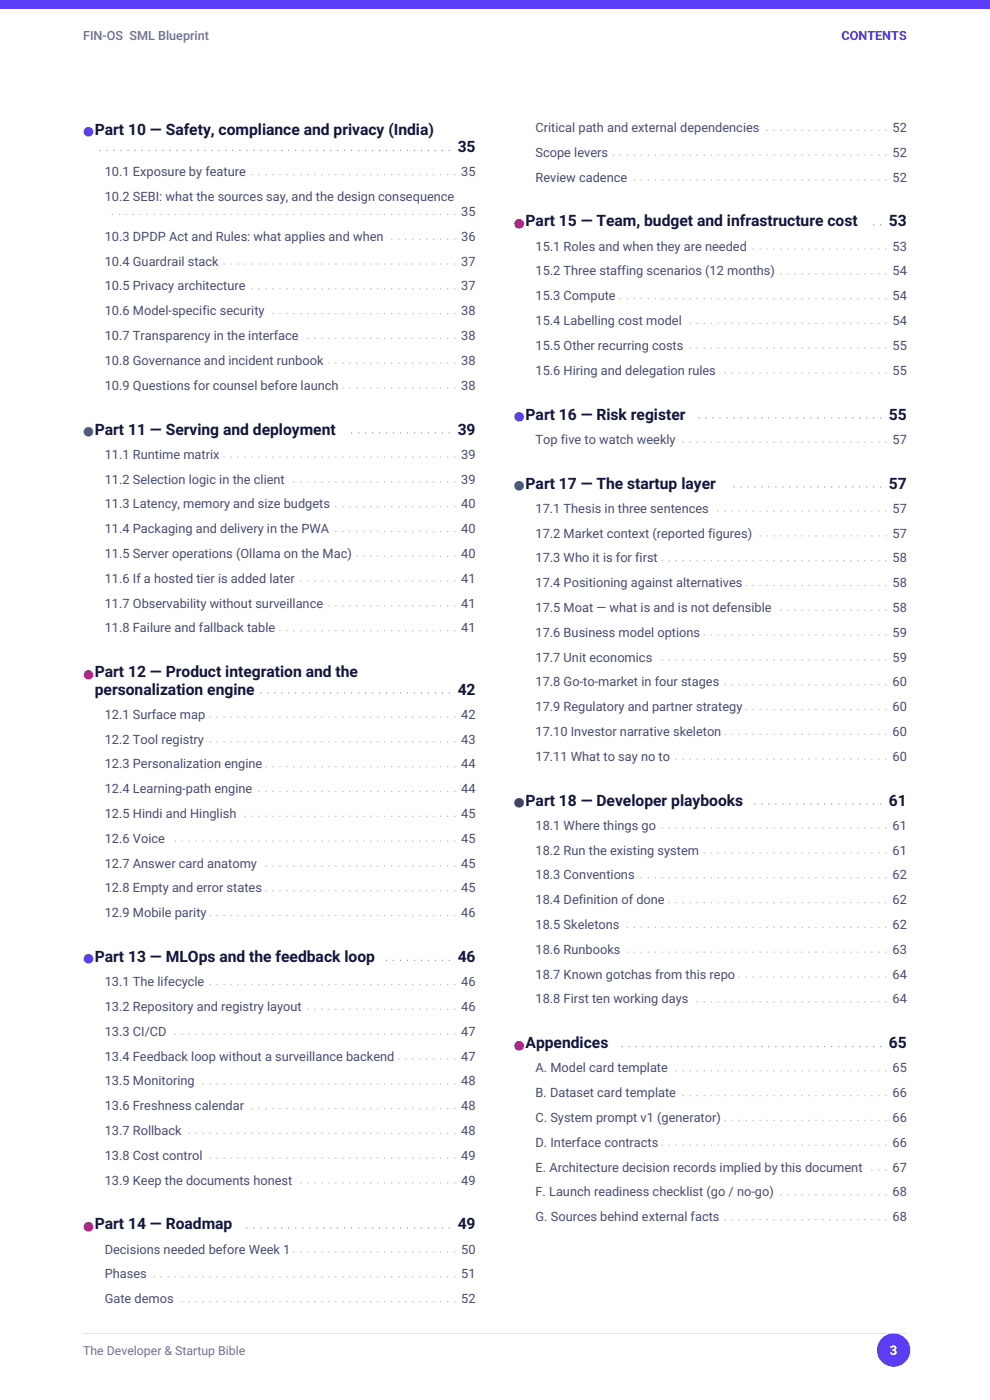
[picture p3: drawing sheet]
<svg xmlns="http://www.w3.org/2000/svg" width="210mm" height="297mm" viewBox="0 0 210 297" stroke-linecap="round" stroke-linejoin="round" font-family="sans-serif">
<defs><g id="words">
<g font-size="3.3" fill="#12163a">
<text x="20.1" y="28.6">Part 10 — Safety, compliance and privacy (India)</text>
<text x="97.1" y="32.3">35</text>
<text x="111.5" y="48">Part 15 — Team, budget and infrastructure cost</text>
<text x="188.6" y="48">53</text>
<text x="111.5" y="89">Part 16 — Risk register</text>
<text x="188.6" y="89">55</text>
<text x="20.1" y="92.2">Part 11 — Serving and deployment</text>
<text x="97.1" y="92.2">39</text>
<text x="111.5" y="103.6">Part 17 — The startup layer</text>
<text x="188.6" y="103.6">57</text>
<text x="20.1" y="143.7">Part 12 — Product integration and the</text>
<text x="20.1" y="147.3">personalization engine</text>
<text x="97.1" y="147.3">42</text>
<text x="111.5" y="170.9">Part 18 — Developer playbooks</text>
<text x="188.6" y="170.9">61</text>
<text x="20.1" y="204.1">Part 13 — MLOps and the feedback loop</text>
<text x="97.1" y="204.1">46</text>
<text x="111.5" y="222.4">Appendices</text>
<text x="188.6" y="222.4">65</text>
<text x="20.1" y="260.8">Part 14 — Roadmap</text>
<text x="97.1" y="260.8">49</text>
</g>
<text font-size="2.8" fill="#fff" x="188.7" y="287.4">3</text>
<text font-size="2.7" fill="#6a7096" x="17.6" y="8.5">FIN-OS SML Blueprint</text>
<text font-size="2.7" fill="#5b3df5" x="178.5" y="8.5">CONTENTS</text>
<g font-size="2.7" fill="#454b73">
<text x="113.6" y="28">Critical path and external dependencies</text>
<text x="189.3" y="28">52</text>
<text x="113.6" y="33.3">Scope levers</text>
<text x="189.3" y="33.3">52</text>
<text x="22.2" y="37.4">10.1 Exposure by feature</text>
<text x="97.8" y="37.4">35</text>
<text x="113.6" y="38.5">Review cadence</text>
<text x="189.3" y="38.5">52</text>
<text x="22.2" y="42.7">10.2 SEBI: what the sources say, and the design consequence</text>
<text x="97.8" y="45.8">35</text>
<text x="22.2" y="51.1">10.3 DPDP Act and Rules: what applies and when</text>
<text x="97.8" y="51.1">36</text>
<text x="113.6" y="53.2">15.1 Roles and when they are needed</text>
<text x="189.3" y="53.2">53</text>
<text x="22.2" y="56.4">10.4 Guardrail stack</text>
<text x="97.8" y="56.4">37</text>
<text x="113.6" y="58.4">15.2 Three staffing scenarios (12 months)</text>
<text x="189.3" y="58.4">54</text>
<text x="22.2" y="61.6">10.5 Privacy architecture</text>
<text x="97.8" y="61.6">37</text>
<text x="113.6" y="63.7">15.3 Compute</text>
<text x="189.3" y="63.7">54</text>
<text x="22.2" y="66.9">10.6 Model-specific security</text>
<text x="97.8" y="66.9">38</text>
<text x="113.6" y="69">15.4 Labelling cost model</text>
<text x="189.3" y="69">54</text>
<text x="22.2" y="72.1">10.7 Transparency in the interface</text>
<text x="22.2" y="77.4">10.8 Governance and incident runbook</text>
<text x="97.8" y="72.1">38</text>
<text x="97.8" y="77.4">38</text>
<text x="113.6" y="74.2">15.5 Other recurring costs</text>
<text x="189.3" y="74.2">55</text>
<text x="22.2" y="82.7">10.9 Questions for counsel before launch</text>
<text x="97.8" y="82.7">38</text>
<text x="113.6" y="79.5">15.6 Hiring and delegation rules</text>
<text x="189.3" y="79.5">55</text>
<text x="113.6" y="94.1">Top five to watch weekly</text>
<text x="189.3" y="94.1">57</text>
<text x="22.2" y="97.3">11.1 Runtime matrix</text>
<text x="97.8" y="97.3">39</text>
<text x="22.2" y="102.6">11.2 Selection logic in the client</text>
<text x="22.2" y="107.8">11.3 Latency, memory and size budgets</text>
<text x="97.8" y="102.6">39</text>
<text x="97.8" y="107.8">40</text>
<text x="22.2" y="113.1">11.4 Packaging and delivery in the PWA</text>
<text x="97.8" y="113.1">40</text>
<text x="113.6" y="108.8">17.1 Thesis in three sentences</text>
<text x="189.3" y="108.8">57</text>
<text x="22.2" y="118.4">11.5 Server operations (Ollama on the Mac)</text>
<text x="97.8" y="118.4">40</text>
<text x="113.6" y="114">17.2 Market context (reported figures)</text>
<text x="113.6" y="119.3">17.3 Who it is for first</text>
<text x="189.3" y="114">57</text>
<text x="189.3" y="119.3">58</text>
<text x="22.2" y="123.6">11.6 If a hosted tier is added later</text>
<text x="97.8" y="123.6">41</text>
<text x="113.6" y="124.6">17.4 Positioning against alternatives</text>
<text x="189.3" y="124.6">58</text>
<text x="22.2" y="128.9">11.7 Observability without surveillance</text>
<text x="97.8" y="128.9">41</text>
<text x="113.6" y="129.8">17.5 Moat — what is and is not defensible</text>
<text x="189.3" y="129.8">58</text>
<text x="22.2" y="134.1">11.8 Failure and fallback table</text>
<text x="97.8" y="134.1">41</text>
<text x="113.6" y="135.1">17.6 Business model options</text>
<text x="189.3" y="135.1">59</text>
<text x="113.6" y="140.3">17.7 Unit economics</text>
<text x="189.3" y="140.3">59</text>
<text x="113.6" y="145.6">17.8 Go-to-market in four stages</text>
<text x="189.3" y="145.6">60</text>
<text x="22.2" y="152.5">12.1 Surface map</text>
<text x="97.8" y="152.5">42</text>
<text x="113.6" y="150.9">17.9 Regulatory and partner strategy</text>
<text x="189.3" y="150.9">60</text>
<text x="22.2" y="157.7">12.2 Tool registry</text>
<text x="97.8" y="157.7">43</text>
<text x="113.6" y="156.1">17.10 Investor narrative skeleton</text>
<text x="113.6" y="161.4">17.11 What to say no to</text>
<text x="189.3" y="156.1">60</text>
<text x="189.3" y="161.4">60</text>
<text x="22.2" y="163">12.3 Personalization engine</text>
<text x="97.8" y="163">44</text>
<text x="22.2" y="168.3">12.4 Learning-path engine</text>
<text x="22.2" y="173.5">12.5 Hindi and Hinglish</text>
<text x="97.8" y="168.3">44</text>
<text x="97.8" y="173.5">45</text>
<text x="22.2" y="178.8">12.6 Voice</text>
<text x="97.8" y="178.8">45</text>
<text x="113.6" y="176">18.1 Where things go</text>
<text x="189.3" y="176">61</text>
<text x="22.2" y="184.1">12.7 Answer card anatomy</text>
<text x="97.8" y="184.1">45</text>
<text x="113.6" y="181.3">18.2 Run the existing system</text>
<text x="189.3" y="181.3">61</text>
<text x="22.2" y="189.3">12.8 Empty and error states</text>
<text x="97.8" y="189.3">45</text>
<text x="113.6" y="186.6">18.3 Conventions</text>
<text x="113.6" y="191.8">18.4 Definition of done</text>
<text x="189.3" y="186.6">62</text>
<text x="189.3" y="191.8">62</text>
<text x="22.2" y="194.6">12.9 Mobile parity</text>
<text x="97.8" y="194.6">46</text>
<text x="113.6" y="197.1">18.5 Skeletons</text>
<text x="189.3" y="197.1">62</text>
<text x="113.6" y="202.3">18.6 Runbooks</text>
<text x="189.3" y="202.3">63</text>
<text x="22.2" y="209.2">13.1 The lifecycle</text>
<text x="97.8" y="209.2">46</text>
<text x="113.6" y="207.6">18.7 Known gotchas from this repo</text>
<text x="189.3" y="207.6">64</text>
<text x="22.2" y="214.5">13.2 Repository and registry layout</text>
<text x="97.8" y="214.5">46</text>
<text x="113.6" y="212.9">18.8 First ten working days</text>
<text x="189.3" y="212.9">64</text>
<text x="22.2" y="219.7">13.3 CI/CD</text>
<text x="97.8" y="219.7">47</text>
<text x="22.2" y="225">13.4 Feedback loop without a surveillance backend</text>
<text x="97.8" y="225">47</text>
<text x="113.6" y="227.5">A. Model card template</text>
<text x="189.3" y="227.5">65</text>
<text x="22.2" y="230.3">13.5 Monitoring</text>
<text x="97.8" y="230.3">48</text>
<text x="113.6" y="232.8">B. Dataset card template</text>
<text x="189.3" y="232.8">66</text>
<text x="22.2" y="235.5">13.6 Freshness calendar</text>
<text x="97.8" y="235.5">48</text>
<text x="113.6" y="238">C. System prompt v1 (generator)</text>
<text x="189.3" y="238">66</text>
<text x="22.2" y="240.8">13.7 Rollback</text>
<text x="97.8" y="240.8">48</text>
<text x="113.6" y="243.3">D. Interface contracts</text>
<text x="189.3" y="243.3">66</text>
<text x="22.2" y="246.1">13.8 Cost control</text>
<text x="22.2" y="251.3">13.9 Keep the documents honest</text>
<text x="97.8" y="246.1">49</text>
<text x="97.8" y="251.3">49</text>
<text x="113.6" y="248.6">E. Architecture decision records implied by this document</text>
<text x="189.3" y="248.6">67</text>
<text x="113.6" y="253.8">F. Launch readiness checklist (go / no-go)</text>
<text x="189.3" y="253.8">68</text>
<text x="113.6" y="259.1">G. Sources behind external facts</text>
<text x="189.3" y="259.1">68</text>
<text x="22.2" y="266">Decisions needed before Week 1</text>
<text x="97.8" y="266">50</text>
<text x="22.2" y="271.2">Phases</text>
<text x="97.8" y="271.2">51</text>
<text x="22.2" y="276.5">Gate demos</text>
<text x="97.8" y="276.5">52</text>
</g>
<text font-size="2.6" fill="#4f46e5" x="17.6" y="28.6">●</text>
<text font-size="2.6" fill="#dc2626" x="109" y="48.1">●</text>
<text font-size="2.6" fill="#7e22ce" x="109" y="89.1">●</text>
<text font-size="2.6" fill="#0d9488" x="17.6" y="92.3">●</text>
<text font-size="2.6" fill="#0369a1" x="109" y="103.7">●</text>
<text font-size="2.6" fill="#c026d3" x="17.6" y="143.7">●</text>
<text font-size="2.6" fill="#047857" x="109" y="171">●</text>
<text font-size="2.6" fill="#2563eb" x="17.6" y="204.2">●</text>
<text font-size="2.6" fill="#be185d" x="109" y="222.5">●</text>
<text font-size="2.6" fill="#b45309" x="17.6" y="260.9">●</text>
<text font-size="2.6" fill="#6a7096" x="17.6" y="287.5">The Developer &amp; Startup Bible</text>
</g></defs>
<path d="M0 0h210v1.8h-210z" fill="#5b3df5"/>
<path d="M17.6 282.9h174.8" fill="none" stroke="#e3e3e7" stroke-width=".21"/>
<circle cx="189.5" cy="286.4" r="3.5" fill="#5b3df5"/>
<g fill="#9aa0c0">
<circle cx="95.3" cy="31.9" r=".15"/>
<circle cx="93.8" cy="31.9" r=".15"/>
<circle cx="92.4" cy="31.9" r=".15"/>
<circle cx="90.9" cy="31.9" r=".15"/>
<circle cx="89.4" cy="31.9" r=".15"/>
<circle cx="87.9" cy="31.9" r=".15"/>
<circle cx="86.4" cy="31.9" r=".15"/>
<circle cx="85" cy="31.9" r=".15"/>
<circle cx="83.5" cy="31.9" r=".15"/>
<circle cx="82" cy="31.9" r=".15"/>
<circle cx="80.5" cy="31.9" r=".15"/>
<circle cx="79" cy="31.9" r=".15"/>
<circle cx="77.5" cy="31.9" r=".15"/>
<circle cx="76.1" cy="31.9" r=".15"/>
<circle cx="74.6" cy="31.9" r=".15"/>
<circle cx="73.1" cy="31.9" r=".15"/>
<circle cx="71.6" cy="31.9" r=".15"/>
<circle cx="70.1" cy="31.9" r=".15"/>
<circle cx="68.7" cy="31.9" r=".15"/>
<circle cx="67.2" cy="31.9" r=".15"/>
<circle cx="65.7" cy="31.9" r=".15"/>
<circle cx="64.2" cy="31.9" r=".15"/>
<circle cx="62.7" cy="31.9" r=".15"/>
<circle cx="61.2" cy="31.9" r=".15"/>
<circle cx="59.8" cy="31.9" r=".15"/>
<circle cx="58.3" cy="31.9" r=".15"/>
<circle cx="56.8" cy="31.9" r=".15"/>
<circle cx="55.3" cy="31.9" r=".15"/>
<circle cx="53.8" cy="31.9" r=".15"/>
<circle cx="52.4" cy="31.9" r=".15"/>
<circle cx="50.9" cy="31.9" r=".15"/>
<circle cx="49.4" cy="31.9" r=".15"/>
<circle cx="47.9" cy="31.9" r=".15"/>
<circle cx="46.4" cy="31.9" r=".15"/>
<circle cx="44.9" cy="31.9" r=".15"/>
<circle cx="43.5" cy="31.9" r=".15"/>
<circle cx="42" cy="31.9" r=".15"/>
<circle cx="40.5" cy="31.9" r=".15"/>
<circle cx="39" cy="31.9" r=".15"/>
<circle cx="37.5" cy="31.9" r=".15"/>
<circle cx="36.1" cy="31.9" r=".15"/>
<circle cx="34.6" cy="31.9" r=".15"/>
<circle cx="33.1" cy="31.9" r=".15"/>
<circle cx="31.6" cy="31.9" r=".15"/>
<circle cx="30.1" cy="31.9" r=".15"/>
<circle cx="28.7" cy="31.9" r=".15"/>
<circle cx="27.2" cy="31.9" r=".15"/>
<circle cx="25.7" cy="31.9" r=".15"/>
<circle cx="24.2" cy="31.9" r=".15"/>
<circle cx="22.7" cy="31.9" r=".15"/>
<circle cx="21.2" cy="31.9" r=".15"/>
</g>
<g fill="#b4b9d3">
<circle cx="96.4" cy="37" r=".15"/>
<circle cx="94.9" cy="37" r=".15"/>
<circle cx="93.5" cy="37" r=".15"/>
<circle cx="92" cy="37" r=".15"/>
<circle cx="90.5" cy="37" r=".15"/>
<circle cx="89" cy="37" r=".15"/>
<circle cx="87.5" cy="37" r=".15"/>
<circle cx="86.1" cy="37" r=".15"/>
<circle cx="84.6" cy="37" r=".15"/>
<circle cx="83.1" cy="37" r=".15"/>
<circle cx="81.6" cy="37" r=".15"/>
<circle cx="80.1" cy="37" r=".15"/>
<circle cx="78.7" cy="37" r=".15"/>
<circle cx="77.2" cy="37" r=".15"/>
<circle cx="75.7" cy="37" r=".15"/>
<circle cx="74.2" cy="37" r=".15"/>
<circle cx="72.7" cy="37" r=".15"/>
<circle cx="71.2" cy="37" r=".15"/>
<circle cx="69.8" cy="37" r=".15"/>
<circle cx="68.3" cy="37" r=".15"/>
<circle cx="66.8" cy="37" r=".15"/>
<circle cx="65.3" cy="37" r=".15"/>
<circle cx="63.8" cy="37" r=".15"/>
<circle cx="62.4" cy="37" r=".15"/>
<circle cx="60.9" cy="37" r=".15"/>
<circle cx="59.4" cy="37" r=".15"/>
<circle cx="57.9" cy="37" r=".15"/>
<circle cx="56.4" cy="37" r=".15"/>
<circle cx="54.9" cy="37" r=".15"/>
<circle cx="53.5" cy="37" r=".15"/>
<circle cx="96.4" cy="45.5" r=".15"/>
<circle cx="94.9" cy="45.5" r=".15"/>
<circle cx="93.5" cy="45.5" r=".15"/>
<circle cx="92" cy="45.5" r=".15"/>
<circle cx="90.5" cy="45.5" r=".15"/>
<circle cx="89" cy="45.5" r=".15"/>
<circle cx="87.5" cy="45.5" r=".15"/>
<circle cx="86.1" cy="45.5" r=".15"/>
<circle cx="84.6" cy="45.5" r=".15"/>
<circle cx="83.1" cy="45.5" r=".15"/>
<circle cx="81.6" cy="45.5" r=".15"/>
<circle cx="80.1" cy="45.5" r=".15"/>
<circle cx="78.7" cy="45.5" r=".15"/>
<circle cx="77.2" cy="45.5" r=".15"/>
<circle cx="75.7" cy="45.5" r=".15"/>
<circle cx="74.2" cy="45.5" r=".15"/>
<circle cx="72.7" cy="45.5" r=".15"/>
<circle cx="71.2" cy="45.5" r=".15"/>
<circle cx="69.8" cy="45.5" r=".15"/>
<circle cx="68.3" cy="45.5" r=".15"/>
<circle cx="66.8" cy="45.5" r=".15"/>
<circle cx="65.3" cy="45.5" r=".15"/>
<circle cx="63.8" cy="45.5" r=".15"/>
<circle cx="62.4" cy="45.5" r=".15"/>
<circle cx="60.9" cy="45.5" r=".15"/>
<circle cx="59.4" cy="45.5" r=".15"/>
<circle cx="57.9" cy="45.5" r=".15"/>
<circle cx="56.4" cy="45.5" r=".15"/>
<circle cx="54.9" cy="45.5" r=".15"/>
<circle cx="53.5" cy="45.5" r=".15"/>
<circle cx="52" cy="45.5" r=".15"/>
<circle cx="50.5" cy="45.5" r=".15"/>
<circle cx="49" cy="45.5" r=".15"/>
<circle cx="47.5" cy="45.5" r=".15"/>
<circle cx="46.1" cy="45.5" r=".15"/>
<circle cx="44.6" cy="45.5" r=".15"/>
<circle cx="43.1" cy="45.5" r=".15"/>
<circle cx="41.6" cy="45.5" r=".15"/>
<circle cx="40.1" cy="45.5" r=".15"/>
<circle cx="38.6" cy="45.5" r=".15"/>
<circle cx="37.2" cy="45.5" r=".15"/>
<circle cx="35.7" cy="45.5" r=".15"/>
<circle cx="34.2" cy="45.5" r=".15"/>
<circle cx="32.7" cy="45.5" r=".15"/>
<circle cx="31.2" cy="45.5" r=".15"/>
<circle cx="29.8" cy="45.5" r=".15"/>
<circle cx="28.3" cy="45.5" r=".15"/>
<circle cx="26.8" cy="45.5" r=".15"/>
<circle cx="25.3" cy="45.5" r=".15"/>
<circle cx="23.8" cy="45.5" r=".15"/>
<circle cx="96.4" cy="50.7" r=".15"/>
<circle cx="94.9" cy="50.7" r=".15"/>
<circle cx="93.5" cy="50.7" r=".15"/>
<circle cx="92" cy="50.7" r=".15"/>
<circle cx="90.5" cy="50.7" r=".15"/>
<circle cx="89" cy="50.7" r=".15"/>
<circle cx="87.5" cy="50.7" r=".15"/>
<circle cx="86.1" cy="50.7" r=".15"/>
<circle cx="84.6" cy="50.7" r=".15"/>
<circle cx="83.1" cy="50.7" r=".15"/>
<circle cx="96.4" cy="56" r=".15"/>
<circle cx="94.9" cy="56" r=".15"/>
<circle cx="93.5" cy="56" r=".15"/>
<circle cx="92" cy="56" r=".15"/>
<circle cx="90.5" cy="56" r=".15"/>
<circle cx="89" cy="56" r=".15"/>
<circle cx="87.5" cy="56" r=".15"/>
<circle cx="86.1" cy="56" r=".15"/>
<circle cx="84.6" cy="56" r=".15"/>
<circle cx="83.1" cy="56" r=".15"/>
<circle cx="81.6" cy="56" r=".15"/>
<circle cx="80.1" cy="56" r=".15"/>
<circle cx="78.7" cy="56" r=".15"/>
<circle cx="77.2" cy="56" r=".15"/>
<circle cx="75.7" cy="56" r=".15"/>
<circle cx="74.2" cy="56" r=".15"/>
<circle cx="72.7" cy="56" r=".15"/>
<circle cx="71.2" cy="56" r=".15"/>
<circle cx="69.8" cy="56" r=".15"/>
<circle cx="68.3" cy="56" r=".15"/>
<circle cx="66.8" cy="56" r=".15"/>
<circle cx="65.3" cy="56" r=".15"/>
<circle cx="63.8" cy="56" r=".15"/>
<circle cx="62.4" cy="56" r=".15"/>
<circle cx="60.9" cy="56" r=".15"/>
<circle cx="59.4" cy="56" r=".15"/>
<circle cx="57.9" cy="56" r=".15"/>
<circle cx="56.4" cy="56" r=".15"/>
<circle cx="54.9" cy="56" r=".15"/>
<circle cx="53.5" cy="56" r=".15"/>
<circle cx="52" cy="56" r=".15"/>
<circle cx="50.5" cy="56" r=".15"/>
<circle cx="49" cy="56" r=".15"/>
<circle cx="47.5" cy="56" r=".15"/>
<circle cx="96.4" cy="61.3" r=".15"/>
<circle cx="94.9" cy="61.3" r=".15"/>
<circle cx="93.5" cy="61.3" r=".15"/>
<circle cx="92" cy="61.3" r=".15"/>
<circle cx="90.5" cy="61.3" r=".15"/>
<circle cx="89" cy="61.3" r=".15"/>
<circle cx="87.5" cy="61.3" r=".15"/>
<circle cx="86.1" cy="61.3" r=".15"/>
<circle cx="84.6" cy="61.3" r=".15"/>
<circle cx="83.1" cy="61.3" r=".15"/>
<circle cx="81.6" cy="61.3" r=".15"/>
<circle cx="80.1" cy="61.3" r=".15"/>
<circle cx="78.7" cy="61.3" r=".15"/>
<circle cx="77.2" cy="61.3" r=".15"/>
<circle cx="75.7" cy="61.3" r=".15"/>
<circle cx="74.2" cy="61.3" r=".15"/>
<circle cx="72.7" cy="61.3" r=".15"/>
<circle cx="71.2" cy="61.3" r=".15"/>
<circle cx="69.8" cy="61.3" r=".15"/>
<circle cx="68.3" cy="61.3" r=".15"/>
<circle cx="66.8" cy="61.3" r=".15"/>
<circle cx="65.3" cy="61.3" r=".15"/>
<circle cx="63.8" cy="61.3" r=".15"/>
<circle cx="62.4" cy="61.3" r=".15"/>
<circle cx="60.9" cy="61.3" r=".15"/>
<circle cx="59.4" cy="61.3" r=".15"/>
<circle cx="57.9" cy="61.3" r=".15"/>
<circle cx="56.4" cy="61.3" r=".15"/>
<circle cx="54.9" cy="61.3" r=".15"/>
<circle cx="53.5" cy="61.3" r=".15"/>
<circle cx="96.4" cy="66.5" r=".15"/>
<circle cx="94.9" cy="66.5" r=".15"/>
<circle cx="93.5" cy="66.5" r=".15"/>
<circle cx="92" cy="66.5" r=".15"/>
<circle cx="90.5" cy="66.5" r=".15"/>
<circle cx="89" cy="66.5" r=".15"/>
<circle cx="87.5" cy="66.5" r=".15"/>
<circle cx="86.1" cy="66.5" r=".15"/>
<circle cx="84.6" cy="66.5" r=".15"/>
<circle cx="83.1" cy="66.5" r=".15"/>
<circle cx="81.6" cy="66.5" r=".15"/>
<circle cx="80.1" cy="66.5" r=".15"/>
<circle cx="78.7" cy="66.5" r=".15"/>
<circle cx="77.2" cy="66.5" r=".15"/>
<circle cx="75.7" cy="66.5" r=".15"/>
<circle cx="74.2" cy="66.5" r=".15"/>
<circle cx="72.7" cy="66.5" r=".15"/>
<circle cx="71.2" cy="66.5" r=".15"/>
<circle cx="69.8" cy="66.5" r=".15"/>
<circle cx="68.3" cy="66.5" r=".15"/>
<circle cx="66.8" cy="66.5" r=".15"/>
<circle cx="65.3" cy="66.5" r=".15"/>
<circle cx="63.8" cy="66.5" r=".15"/>
<circle cx="62.4" cy="66.5" r=".15"/>
<circle cx="60.9" cy="66.5" r=".15"/>
<circle cx="59.4" cy="66.5" r=".15"/>
<circle cx="57.9" cy="66.5" r=".15"/>
<circle cx="96.4" cy="71.8" r=".15"/>
<circle cx="94.9" cy="71.8" r=".15"/>
<circle cx="93.5" cy="71.8" r=".15"/>
<circle cx="92" cy="71.8" r=".15"/>
<circle cx="90.5" cy="71.8" r=".15"/>
<circle cx="89" cy="71.8" r=".15"/>
<circle cx="87.5" cy="71.8" r=".15"/>
<circle cx="86.1" cy="71.8" r=".15"/>
<circle cx="84.6" cy="71.8" r=".15"/>
<circle cx="83.1" cy="71.8" r=".15"/>
<circle cx="81.6" cy="71.8" r=".15"/>
<circle cx="80.1" cy="71.8" r=".15"/>
<circle cx="78.7" cy="71.8" r=".15"/>
<circle cx="77.2" cy="71.8" r=".15"/>
<circle cx="75.7" cy="71.8" r=".15"/>
<circle cx="74.2" cy="71.8" r=".15"/>
<circle cx="72.7" cy="71.8" r=".15"/>
<circle cx="71.2" cy="71.8" r=".15"/>
<circle cx="69.8" cy="71.8" r=".15"/>
<circle cx="68.3" cy="71.8" r=".15"/>
<circle cx="66.8" cy="71.8" r=".15"/>
<circle cx="65.3" cy="71.8" r=".15"/>
<circle cx="96.4" cy="77.1" r=".15"/>
<circle cx="94.9" cy="77.1" r=".15"/>
<circle cx="93.5" cy="77.1" r=".15"/>
<circle cx="92" cy="77.1" r=".15"/>
<circle cx="90.5" cy="77.1" r=".15"/>
<circle cx="89" cy="77.1" r=".15"/>
<circle cx="87.5" cy="77.1" r=".15"/>
<circle cx="86.1" cy="77.1" r=".15"/>
<circle cx="84.6" cy="77.1" r=".15"/>
<circle cx="83.1" cy="77.1" r=".15"/>
<circle cx="81.6" cy="77.1" r=".15"/>
<circle cx="80.1" cy="77.1" r=".15"/>
<circle cx="78.7" cy="77.1" r=".15"/>
<circle cx="77.2" cy="77.1" r=".15"/>
<circle cx="75.7" cy="77.1" r=".15"/>
<circle cx="74.2" cy="77.1" r=".15"/>
<circle cx="72.7" cy="77.1" r=".15"/>
<circle cx="71.2" cy="77.1" r=".15"/>
<circle cx="69.8" cy="77.1" r=".15"/>
<circle cx="96.4" cy="82.3" r=".15"/>
<circle cx="94.9" cy="82.3" r=".15"/>
<circle cx="93.5" cy="82.3" r=".15"/>
<circle cx="92" cy="82.3" r=".15"/>
<circle cx="90.5" cy="82.3" r=".15"/>
<circle cx="89" cy="82.3" r=".15"/>
<circle cx="87.5" cy="82.3" r=".15"/>
<circle cx="86.1" cy="82.3" r=".15"/>
<circle cx="84.6" cy="82.3" r=".15"/>
<circle cx="83.1" cy="82.3" r=".15"/>
<circle cx="81.6" cy="82.3" r=".15"/>
<circle cx="80.1" cy="82.3" r=".15"/>
<circle cx="78.7" cy="82.3" r=".15"/>
<circle cx="77.2" cy="82.3" r=".15"/>
<circle cx="75.7" cy="82.3" r=".15"/>
<circle cx="74.2" cy="82.3" r=".15"/>
<circle cx="72.7" cy="82.3" r=".15"/>
</g>
<g fill="#9aa0c0">
<circle cx="95.3" cy="91.8" r=".15"/>
<circle cx="93.8" cy="91.8" r=".15"/>
<circle cx="92.4" cy="91.8" r=".15"/>
<circle cx="90.9" cy="91.8" r=".15"/>
<circle cx="89.4" cy="91.8" r=".15"/>
<circle cx="87.9" cy="91.8" r=".15"/>
<circle cx="86.4" cy="91.8" r=".15"/>
<circle cx="85" cy="91.8" r=".15"/>
<circle cx="83.5" cy="91.8" r=".15"/>
<circle cx="82" cy="91.8" r=".15"/>
<circle cx="80.5" cy="91.8" r=".15"/>
<circle cx="79" cy="91.8" r=".15"/>
<circle cx="77.5" cy="91.8" r=".15"/>
<circle cx="76.1" cy="91.8" r=".15"/>
<circle cx="74.6" cy="91.8" r=".15"/>
</g>
<g fill="#b4b9d3">
<circle cx="96.4" cy="97" r=".15"/>
<circle cx="94.9" cy="97" r=".15"/>
<circle cx="93.5" cy="97" r=".15"/>
<circle cx="92" cy="97" r=".15"/>
<circle cx="90.5" cy="97" r=".15"/>
<circle cx="89" cy="97" r=".15"/>
<circle cx="87.5" cy="97" r=".15"/>
<circle cx="86.1" cy="97" r=".15"/>
<circle cx="84.6" cy="97" r=".15"/>
<circle cx="83.1" cy="97" r=".15"/>
<circle cx="81.6" cy="97" r=".15"/>
<circle cx="80.1" cy="97" r=".15"/>
<circle cx="78.7" cy="97" r=".15"/>
<circle cx="77.2" cy="97" r=".15"/>
<circle cx="75.7" cy="97" r=".15"/>
<circle cx="74.2" cy="97" r=".15"/>
<circle cx="72.7" cy="97" r=".15"/>
<circle cx="71.2" cy="97" r=".15"/>
<circle cx="69.8" cy="97" r=".15"/>
<circle cx="68.3" cy="97" r=".15"/>
<circle cx="66.8" cy="97" r=".15"/>
<circle cx="65.3" cy="97" r=".15"/>
<circle cx="63.8" cy="97" r=".15"/>
<circle cx="62.4" cy="97" r=".15"/>
<circle cx="60.9" cy="97" r=".15"/>
<circle cx="59.4" cy="97" r=".15"/>
<circle cx="57.9" cy="97" r=".15"/>
<circle cx="56.4" cy="97" r=".15"/>
<circle cx="54.9" cy="97" r=".15"/>
<circle cx="53.5" cy="97" r=".15"/>
<circle cx="52" cy="97" r=".15"/>
<circle cx="50.5" cy="97" r=".15"/>
<circle cx="49" cy="97" r=".15"/>
<circle cx="47.5" cy="97" r=".15"/>
<circle cx="96.4" cy="102.2" r=".15"/>
<circle cx="94.9" cy="102.2" r=".15"/>
<circle cx="93.5" cy="102.2" r=".15"/>
<circle cx="92" cy="102.2" r=".15"/>
<circle cx="90.5" cy="102.2" r=".15"/>
<circle cx="89" cy="102.2" r=".15"/>
<circle cx="87.5" cy="102.2" r=".15"/>
<circle cx="86.1" cy="102.2" r=".15"/>
<circle cx="84.6" cy="102.2" r=".15"/>
<circle cx="83.1" cy="102.2" r=".15"/>
<circle cx="81.6" cy="102.2" r=".15"/>
<circle cx="80.1" cy="102.2" r=".15"/>
<circle cx="78.7" cy="102.2" r=".15"/>
<circle cx="77.2" cy="102.2" r=".15"/>
<circle cx="75.7" cy="102.2" r=".15"/>
<circle cx="74.2" cy="102.2" r=".15"/>
<circle cx="72.7" cy="102.2" r=".15"/>
<circle cx="71.2" cy="102.2" r=".15"/>
<circle cx="69.8" cy="102.2" r=".15"/>
<circle cx="68.3" cy="102.2" r=".15"/>
<circle cx="66.8" cy="102.2" r=".15"/>
<circle cx="65.3" cy="102.2" r=".15"/>
<circle cx="63.8" cy="102.2" r=".15"/>
<circle cx="62.4" cy="102.2" r=".15"/>
<circle cx="96.4" cy="107.5" r=".15"/>
<circle cx="94.9" cy="107.5" r=".15"/>
<circle cx="93.5" cy="107.5" r=".15"/>
<circle cx="92" cy="107.5" r=".15"/>
<circle cx="90.5" cy="107.5" r=".15"/>
<circle cx="89" cy="107.5" r=".15"/>
<circle cx="87.5" cy="107.5" r=".15"/>
<circle cx="86.1" cy="107.5" r=".15"/>
<circle cx="84.6" cy="107.5" r=".15"/>
<circle cx="83.1" cy="107.5" r=".15"/>
<circle cx="81.6" cy="107.5" r=".15"/>
<circle cx="80.1" cy="107.5" r=".15"/>
<circle cx="78.7" cy="107.5" r=".15"/>
<circle cx="77.2" cy="107.5" r=".15"/>
<circle cx="75.7" cy="107.5" r=".15"/>
<circle cx="74.2" cy="107.5" r=".15"/>
<circle cx="72.7" cy="107.5" r=".15"/>
<circle cx="71.2" cy="107.5" r=".15"/>
<circle cx="96.4" cy="112.7" r=".15"/>
<circle cx="94.9" cy="112.7" r=".15"/>
<circle cx="93.5" cy="112.7" r=".15"/>
<circle cx="92" cy="112.7" r=".15"/>
<circle cx="90.5" cy="112.7" r=".15"/>
<circle cx="89" cy="112.7" r=".15"/>
<circle cx="87.5" cy="112.7" r=".15"/>
<circle cx="86.1" cy="112.7" r=".15"/>
<circle cx="84.6" cy="112.7" r=".15"/>
<circle cx="83.1" cy="112.7" r=".15"/>
<circle cx="81.6" cy="112.7" r=".15"/>
<circle cx="80.1" cy="112.7" r=".15"/>
<circle cx="78.7" cy="112.7" r=".15"/>
<circle cx="77.2" cy="112.7" r=".15"/>
<circle cx="75.7" cy="112.7" r=".15"/>
<circle cx="74.2" cy="112.7" r=".15"/>
<circle cx="72.7" cy="112.7" r=".15"/>
<circle cx="71.2" cy="112.7" r=".15"/>
<circle cx="96.4" cy="118" r=".15"/>
<circle cx="94.9" cy="118" r=".15"/>
<circle cx="93.5" cy="118" r=".15"/>
<circle cx="92" cy="118" r=".15"/>
<circle cx="90.5" cy="118" r=".15"/>
<circle cx="89" cy="118" r=".15"/>
<circle cx="87.5" cy="118" r=".15"/>
<circle cx="86.1" cy="118" r=".15"/>
<circle cx="84.6" cy="118" r=".15"/>
<circle cx="83.1" cy="118" r=".15"/>
<circle cx="81.6" cy="118" r=".15"/>
<circle cx="80.1" cy="118" r=".15"/>
<circle cx="78.7" cy="118" r=".15"/>
<circle cx="77.2" cy="118" r=".15"/>
<circle cx="75.7" cy="118" r=".15"/>
<circle cx="96.4" cy="123.3" r=".15"/>
<circle cx="94.9" cy="123.3" r=".15"/>
<circle cx="93.5" cy="123.3" r=".15"/>
<circle cx="92" cy="123.3" r=".15"/>
<circle cx="90.5" cy="123.3" r=".15"/>
<circle cx="89" cy="123.3" r=".15"/>
<circle cx="87.5" cy="123.3" r=".15"/>
<circle cx="86.1" cy="123.3" r=".15"/>
<circle cx="84.6" cy="123.3" r=".15"/>
<circle cx="83.1" cy="123.3" r=".15"/>
<circle cx="81.6" cy="123.3" r=".15"/>
<circle cx="80.1" cy="123.3" r=".15"/>
<circle cx="78.7" cy="123.3" r=".15"/>
<circle cx="77.2" cy="123.3" r=".15"/>
<circle cx="75.7" cy="123.3" r=".15"/>
<circle cx="74.2" cy="123.3" r=".15"/>
<circle cx="72.7" cy="123.3" r=".15"/>
<circle cx="71.2" cy="123.3" r=".15"/>
<circle cx="69.8" cy="123.3" r=".15"/>
<circle cx="68.3" cy="123.3" r=".15"/>
<circle cx="66.8" cy="123.3" r=".15"/>
<circle cx="65.3" cy="123.3" r=".15"/>
<circle cx="63.8" cy="123.3" r=".15"/>
<circle cx="96.4" cy="128.5" r=".15"/>
<circle cx="94.9" cy="128.5" r=".15"/>
<circle cx="93.5" cy="128.5" r=".15"/>
<circle cx="92" cy="128.5" r=".15"/>
<circle cx="90.5" cy="128.5" r=".15"/>
<circle cx="89" cy="128.5" r=".15"/>
<circle cx="87.5" cy="128.5" r=".15"/>
<circle cx="86.1" cy="128.5" r=".15"/>
<circle cx="84.6" cy="128.5" r=".15"/>
<circle cx="83.1" cy="128.5" r=".15"/>
<circle cx="81.6" cy="128.5" r=".15"/>
<circle cx="80.1" cy="128.5" r=".15"/>
<circle cx="78.7" cy="128.5" r=".15"/>
<circle cx="77.2" cy="128.5" r=".15"/>
<circle cx="75.7" cy="128.5" r=".15"/>
<circle cx="74.2" cy="128.5" r=".15"/>
<circle cx="72.7" cy="128.5" r=".15"/>
<circle cx="71.2" cy="128.5" r=".15"/>
<circle cx="69.8" cy="128.5" r=".15"/>
<circle cx="96.4" cy="133.8" r=".15"/>
<circle cx="94.9" cy="133.8" r=".15"/>
<circle cx="93.5" cy="133.8" r=".15"/>
<circle cx="92" cy="133.8" r=".15"/>
<circle cx="90.5" cy="133.8" r=".15"/>
<circle cx="89" cy="133.8" r=".15"/>
<circle cx="87.5" cy="133.8" r=".15"/>
<circle cx="86.1" cy="133.8" r=".15"/>
<circle cx="84.6" cy="133.8" r=".15"/>
<circle cx="83.1" cy="133.8" r=".15"/>
<circle cx="81.6" cy="133.8" r=".15"/>
<circle cx="80.1" cy="133.8" r=".15"/>
<circle cx="78.7" cy="133.8" r=".15"/>
<circle cx="77.2" cy="133.8" r=".15"/>
<circle cx="75.7" cy="133.8" r=".15"/>
<circle cx="74.2" cy="133.8" r=".15"/>
<circle cx="72.7" cy="133.8" r=".15"/>
<circle cx="71.2" cy="133.8" r=".15"/>
<circle cx="69.8" cy="133.8" r=".15"/>
<circle cx="68.3" cy="133.8" r=".15"/>
<circle cx="66.8" cy="133.8" r=".15"/>
<circle cx="65.3" cy="133.8" r=".15"/>
<circle cx="63.8" cy="133.8" r=".15"/>
<circle cx="62.4" cy="133.8" r=".15"/>
<circle cx="60.9" cy="133.8" r=".15"/>
<circle cx="59.4" cy="133.8" r=".15"/>
</g>
<g fill="#9aa0c0">
<circle cx="95.3" cy="147" r=".15"/>
<circle cx="93.8" cy="147" r=".15"/>
<circle cx="92.4" cy="147" r=".15"/>
<circle cx="90.9" cy="147" r=".15"/>
<circle cx="89.4" cy="147" r=".15"/>
<circle cx="87.9" cy="147" r=".15"/>
<circle cx="86.4" cy="147" r=".15"/>
<circle cx="85" cy="147" r=".15"/>
<circle cx="83.5" cy="147" r=".15"/>
<circle cx="82" cy="147" r=".15"/>
<circle cx="80.5" cy="147" r=".15"/>
<circle cx="79" cy="147" r=".15"/>
<circle cx="77.5" cy="147" r=".15"/>
<circle cx="76.1" cy="147" r=".15"/>
<circle cx="74.6" cy="147" r=".15"/>
<circle cx="73.1" cy="147" r=".15"/>
<circle cx="71.6" cy="147" r=".15"/>
<circle cx="70.1" cy="147" r=".15"/>
<circle cx="68.7" cy="147" r=".15"/>
<circle cx="67.2" cy="147" r=".15"/>
<circle cx="65.7" cy="147" r=".15"/>
<circle cx="64.2" cy="147" r=".15"/>
<circle cx="62.7" cy="147" r=".15"/>
<circle cx="61.2" cy="147" r=".15"/>
<circle cx="59.8" cy="147" r=".15"/>
<circle cx="58.3" cy="147" r=".15"/>
<circle cx="56.8" cy="147" r=".15"/>
<circle cx="55.3" cy="147" r=".15"/>
</g>
<g fill="#b4b9d3">
<circle cx="96.4" cy="152.1" r=".15"/>
<circle cx="94.9" cy="152.1" r=".15"/>
<circle cx="93.5" cy="152.1" r=".15"/>
<circle cx="92" cy="152.1" r=".15"/>
<circle cx="90.5" cy="152.1" r=".15"/>
<circle cx="89" cy="152.1" r=".15"/>
<circle cx="87.5" cy="152.1" r=".15"/>
<circle cx="86.1" cy="152.1" r=".15"/>
<circle cx="84.6" cy="152.1" r=".15"/>
<circle cx="83.1" cy="152.1" r=".15"/>
<circle cx="81.6" cy="152.1" r=".15"/>
<circle cx="80.1" cy="152.1" r=".15"/>
<circle cx="78.7" cy="152.1" r=".15"/>
<circle cx="77.2" cy="152.1" r=".15"/>
<circle cx="75.7" cy="152.1" r=".15"/>
<circle cx="74.2" cy="152.1" r=".15"/>
<circle cx="72.7" cy="152.1" r=".15"/>
<circle cx="71.2" cy="152.1" r=".15"/>
<circle cx="69.8" cy="152.1" r=".15"/>
<circle cx="68.3" cy="152.1" r=".15"/>
<circle cx="66.8" cy="152.1" r=".15"/>
<circle cx="65.3" cy="152.1" r=".15"/>
<circle cx="63.8" cy="152.1" r=".15"/>
<circle cx="62.4" cy="152.1" r=".15"/>
<circle cx="60.9" cy="152.1" r=".15"/>
<circle cx="59.4" cy="152.1" r=".15"/>
<circle cx="57.9" cy="152.1" r=".15"/>
<circle cx="56.4" cy="152.1" r=".15"/>
<circle cx="54.9" cy="152.1" r=".15"/>
<circle cx="53.5" cy="152.1" r=".15"/>
<circle cx="52" cy="152.1" r=".15"/>
<circle cx="50.5" cy="152.1" r=".15"/>
<circle cx="49" cy="152.1" r=".15"/>
<circle cx="47.5" cy="152.1" r=".15"/>
<circle cx="46.1" cy="152.1" r=".15"/>
<circle cx="44.6" cy="152.1" r=".15"/>
<circle cx="96.4" cy="157.4" r=".15"/>
<circle cx="94.9" cy="157.4" r=".15"/>
<circle cx="93.5" cy="157.4" r=".15"/>
<circle cx="92" cy="157.4" r=".15"/>
<circle cx="90.5" cy="157.4" r=".15"/>
<circle cx="89" cy="157.4" r=".15"/>
<circle cx="87.5" cy="157.4" r=".15"/>
<circle cx="86.1" cy="157.4" r=".15"/>
<circle cx="84.6" cy="157.4" r=".15"/>
<circle cx="83.1" cy="157.4" r=".15"/>
<circle cx="81.6" cy="157.4" r=".15"/>
<circle cx="80.1" cy="157.4" r=".15"/>
<circle cx="78.7" cy="157.4" r=".15"/>
<circle cx="77.2" cy="157.4" r=".15"/>
<circle cx="75.7" cy="157.4" r=".15"/>
<circle cx="74.2" cy="157.4" r=".15"/>
<circle cx="72.7" cy="157.4" r=".15"/>
<circle cx="71.2" cy="157.4" r=".15"/>
<circle cx="69.8" cy="157.4" r=".15"/>
<circle cx="68.3" cy="157.4" r=".15"/>
<circle cx="66.8" cy="157.4" r=".15"/>
<circle cx="65.3" cy="157.4" r=".15"/>
<circle cx="63.8" cy="157.4" r=".15"/>
<circle cx="62.4" cy="157.4" r=".15"/>
<circle cx="60.9" cy="157.4" r=".15"/>
<circle cx="59.4" cy="157.4" r=".15"/>
<circle cx="57.9" cy="157.4" r=".15"/>
<circle cx="56.4" cy="157.4" r=".15"/>
<circle cx="54.9" cy="157.4" r=".15"/>
<circle cx="53.5" cy="157.4" r=".15"/>
<circle cx="52" cy="157.4" r=".15"/>
<circle cx="50.5" cy="157.4" r=".15"/>
<circle cx="49" cy="157.4" r=".15"/>
<circle cx="47.5" cy="157.4" r=".15"/>
<circle cx="46.1" cy="157.4" r=".15"/>
<circle cx="44.6" cy="157.4" r=".15"/>
<circle cx="96.4" cy="162.7" r=".15"/>
<circle cx="94.9" cy="162.7" r=".15"/>
<circle cx="93.5" cy="162.7" r=".15"/>
<circle cx="92" cy="162.7" r=".15"/>
<circle cx="90.5" cy="162.7" r=".15"/>
<circle cx="89" cy="162.7" r=".15"/>
<circle cx="87.5" cy="162.7" r=".15"/>
<circle cx="86.1" cy="162.7" r=".15"/>
<circle cx="84.6" cy="162.7" r=".15"/>
<circle cx="83.1" cy="162.7" r=".15"/>
<circle cx="81.6" cy="162.7" r=".15"/>
<circle cx="80.1" cy="162.7" r=".15"/>
<circle cx="78.7" cy="162.7" r=".15"/>
<circle cx="77.2" cy="162.7" r=".15"/>
<circle cx="75.7" cy="162.7" r=".15"/>
<circle cx="74.2" cy="162.7" r=".15"/>
<circle cx="72.7" cy="162.7" r=".15"/>
<circle cx="71.2" cy="162.7" r=".15"/>
<circle cx="69.8" cy="162.7" r=".15"/>
<circle cx="68.3" cy="162.7" r=".15"/>
<circle cx="66.8" cy="162.7" r=".15"/>
<circle cx="65.3" cy="162.7" r=".15"/>
<circle cx="63.8" cy="162.7" r=".15"/>
<circle cx="62.4" cy="162.7" r=".15"/>
<circle cx="60.9" cy="162.7" r=".15"/>
<circle cx="59.4" cy="162.7" r=".15"/>
<circle cx="57.9" cy="162.7" r=".15"/>
<circle cx="56.4" cy="162.7" r=".15"/>
<circle cx="96.4" cy="167.9" r=".15"/>
<circle cx="94.9" cy="167.9" r=".15"/>
<circle cx="93.5" cy="167.9" r=".15"/>
<circle cx="92" cy="167.9" r=".15"/>
<circle cx="90.5" cy="167.9" r=".15"/>
<circle cx="89" cy="167.9" r=".15"/>
<circle cx="87.5" cy="167.9" r=".15"/>
<circle cx="86.1" cy="167.9" r=".15"/>
<circle cx="84.6" cy="167.9" r=".15"/>
<circle cx="83.1" cy="167.9" r=".15"/>
<circle cx="81.6" cy="167.9" r=".15"/>
<circle cx="80.1" cy="167.9" r=".15"/>
<circle cx="78.7" cy="167.9" r=".15"/>
<circle cx="77.2" cy="167.9" r=".15"/>
<circle cx="75.7" cy="167.9" r=".15"/>
<circle cx="74.2" cy="167.9" r=".15"/>
<circle cx="72.7" cy="167.9" r=".15"/>
<circle cx="71.2" cy="167.9" r=".15"/>
<circle cx="69.8" cy="167.9" r=".15"/>
<circle cx="68.3" cy="167.9" r=".15"/>
<circle cx="66.8" cy="167.9" r=".15"/>
<circle cx="65.3" cy="167.9" r=".15"/>
<circle cx="63.8" cy="167.9" r=".15"/>
<circle cx="62.4" cy="167.9" r=".15"/>
<circle cx="60.9" cy="167.9" r=".15"/>
<circle cx="59.4" cy="167.9" r=".15"/>
<circle cx="57.9" cy="167.9" r=".15"/>
<circle cx="56.4" cy="167.9" r=".15"/>
<circle cx="54.9" cy="167.9" r=".15"/>
<circle cx="96.4" cy="173.2" r=".15"/>
<circle cx="94.9" cy="173.2" r=".15"/>
<circle cx="93.5" cy="173.2" r=".15"/>
<circle cx="92" cy="173.2" r=".15"/>
<circle cx="90.5" cy="173.2" r=".15"/>
<circle cx="89" cy="173.2" r=".15"/>
<circle cx="87.5" cy="173.2" r=".15"/>
<circle cx="86.1" cy="173.2" r=".15"/>
<circle cx="84.6" cy="173.2" r=".15"/>
<circle cx="83.1" cy="173.2" r=".15"/>
<circle cx="81.6" cy="173.2" r=".15"/>
<circle cx="80.1" cy="173.2" r=".15"/>
<circle cx="78.7" cy="173.2" r=".15"/>
<circle cx="77.2" cy="173.2" r=".15"/>
<circle cx="75.7" cy="173.2" r=".15"/>
<circle cx="74.2" cy="173.2" r=".15"/>
<circle cx="72.7" cy="173.2" r=".15"/>
<circle cx="71.2" cy="173.2" r=".15"/>
<circle cx="69.8" cy="173.2" r=".15"/>
<circle cx="68.3" cy="173.2" r=".15"/>
<circle cx="66.8" cy="173.2" r=".15"/>
<circle cx="65.3" cy="173.2" r=".15"/>
<circle cx="63.8" cy="173.2" r=".15"/>
<circle cx="62.4" cy="173.2" r=".15"/>
<circle cx="60.9" cy="173.2" r=".15"/>
<circle cx="59.4" cy="173.2" r=".15"/>
<circle cx="57.9" cy="173.2" r=".15"/>
<circle cx="56.4" cy="173.2" r=".15"/>
<circle cx="54.9" cy="173.2" r=".15"/>
<circle cx="53.5" cy="173.2" r=".15"/>
<circle cx="52" cy="173.2" r=".15"/>
<circle cx="96.4" cy="178.4" r=".15"/>
<circle cx="94.9" cy="178.4" r=".15"/>
<circle cx="93.5" cy="178.4" r=".15"/>
<circle cx="92" cy="178.4" r=".15"/>
<circle cx="90.5" cy="178.4" r=".15"/>
<circle cx="89" cy="178.4" r=".15"/>
<circle cx="87.5" cy="178.4" r=".15"/>
<circle cx="86.1" cy="178.4" r=".15"/>
<circle cx="84.6" cy="178.4" r=".15"/>
<circle cx="83.1" cy="178.4" r=".15"/>
<circle cx="81.6" cy="178.4" r=".15"/>
<circle cx="80.1" cy="178.4" r=".15"/>
<circle cx="78.7" cy="178.4" r=".15"/>
<circle cx="77.2" cy="178.4" r=".15"/>
<circle cx="75.7" cy="178.4" r=".15"/>
<circle cx="74.2" cy="178.4" r=".15"/>
<circle cx="72.7" cy="178.4" r=".15"/>
<circle cx="71.2" cy="178.4" r=".15"/>
<circle cx="69.8" cy="178.4" r=".15"/>
<circle cx="68.3" cy="178.4" r=".15"/>
<circle cx="66.8" cy="178.4" r=".15"/>
<circle cx="65.3" cy="178.4" r=".15"/>
<circle cx="63.8" cy="178.4" r=".15"/>
<circle cx="62.4" cy="178.4" r=".15"/>
<circle cx="60.9" cy="178.4" r=".15"/>
<circle cx="59.4" cy="178.4" r=".15"/>
<circle cx="57.9" cy="178.4" r=".15"/>
<circle cx="56.4" cy="178.4" r=".15"/>
<circle cx="54.9" cy="178.4" r=".15"/>
<circle cx="53.5" cy="178.4" r=".15"/>
<circle cx="52" cy="178.4" r=".15"/>
<circle cx="50.5" cy="178.4" r=".15"/>
<circle cx="49" cy="178.4" r=".15"/>
<circle cx="47.5" cy="178.4" r=".15"/>
<circle cx="46.1" cy="178.4" r=".15"/>
<circle cx="44.6" cy="178.4" r=".15"/>
<circle cx="43.1" cy="178.4" r=".15"/>
<circle cx="41.6" cy="178.4" r=".15"/>
<circle cx="40.1" cy="178.4" r=".15"/>
<circle cx="38.6" cy="178.4" r=".15"/>
<circle cx="37.2" cy="178.4" r=".15"/>
<circle cx="96.4" cy="183.7" r=".15"/>
<circle cx="94.9" cy="183.7" r=".15"/>
<circle cx="93.5" cy="183.7" r=".15"/>
<circle cx="92" cy="183.7" r=".15"/>
<circle cx="90.5" cy="183.7" r=".15"/>
<circle cx="89" cy="183.7" r=".15"/>
<circle cx="87.5" cy="183.7" r=".15"/>
<circle cx="86.1" cy="183.7" r=".15"/>
<circle cx="84.6" cy="183.7" r=".15"/>
<circle cx="83.1" cy="183.7" r=".15"/>
<circle cx="81.6" cy="183.7" r=".15"/>
<circle cx="80.1" cy="183.7" r=".15"/>
<circle cx="78.7" cy="183.7" r=".15"/>
<circle cx="77.2" cy="183.7" r=".15"/>
<circle cx="75.7" cy="183.7" r=".15"/>
<circle cx="74.2" cy="183.7" r=".15"/>
<circle cx="72.7" cy="183.7" r=".15"/>
<circle cx="71.2" cy="183.7" r=".15"/>
<circle cx="69.8" cy="183.7" r=".15"/>
<circle cx="68.3" cy="183.7" r=".15"/>
<circle cx="66.8" cy="183.7" r=".15"/>
<circle cx="65.3" cy="183.7" r=".15"/>
<circle cx="63.8" cy="183.7" r=".15"/>
<circle cx="62.4" cy="183.7" r=".15"/>
<circle cx="60.9" cy="183.7" r=".15"/>
<circle cx="59.4" cy="183.7" r=".15"/>
<circle cx="57.9" cy="183.7" r=".15"/>
<circle cx="56.4" cy="183.7" r=".15"/>
<circle cx="96.4" cy="189" r=".15"/>
<circle cx="94.9" cy="189" r=".15"/>
<circle cx="93.5" cy="189" r=".15"/>
<circle cx="92" cy="189" r=".15"/>
<circle cx="90.5" cy="189" r=".15"/>
<circle cx="89" cy="189" r=".15"/>
<circle cx="87.5" cy="189" r=".15"/>
<circle cx="86.1" cy="189" r=".15"/>
<circle cx="84.6" cy="189" r=".15"/>
<circle cx="83.1" cy="189" r=".15"/>
<circle cx="81.6" cy="189" r=".15"/>
<circle cx="80.1" cy="189" r=".15"/>
<circle cx="78.7" cy="189" r=".15"/>
<circle cx="77.2" cy="189" r=".15"/>
<circle cx="75.7" cy="189" r=".15"/>
<circle cx="74.2" cy="189" r=".15"/>
<circle cx="72.7" cy="189" r=".15"/>
<circle cx="71.2" cy="189" r=".15"/>
<circle cx="69.8" cy="189" r=".15"/>
<circle cx="68.3" cy="189" r=".15"/>
<circle cx="66.8" cy="189" r=".15"/>
<circle cx="65.3" cy="189" r=".15"/>
<circle cx="63.8" cy="189" r=".15"/>
<circle cx="62.4" cy="189" r=".15"/>
<circle cx="60.9" cy="189" r=".15"/>
<circle cx="59.4" cy="189" r=".15"/>
<circle cx="57.9" cy="189" r=".15"/>
<circle cx="56.4" cy="189" r=".15"/>
<circle cx="96.4" cy="194.2" r=".15"/>
<circle cx="94.9" cy="194.2" r=".15"/>
<circle cx="93.5" cy="194.2" r=".15"/>
<circle cx="92" cy="194.2" r=".15"/>
<circle cx="90.5" cy="194.2" r=".15"/>
<circle cx="89" cy="194.2" r=".15"/>
<circle cx="87.5" cy="194.2" r=".15"/>
<circle cx="86.1" cy="194.2" r=".15"/>
<circle cx="84.6" cy="194.2" r=".15"/>
<circle cx="83.1" cy="194.2" r=".15"/>
<circle cx="81.6" cy="194.2" r=".15"/>
<circle cx="80.1" cy="194.2" r=".15"/>
<circle cx="78.7" cy="194.2" r=".15"/>
<circle cx="77.2" cy="194.2" r=".15"/>
<circle cx="75.7" cy="194.2" r=".15"/>
<circle cx="74.2" cy="194.2" r=".15"/>
<circle cx="72.7" cy="194.2" r=".15"/>
<circle cx="71.2" cy="194.2" r=".15"/>
<circle cx="69.8" cy="194.2" r=".15"/>
<circle cx="68.3" cy="194.2" r=".15"/>
<circle cx="66.8" cy="194.2" r=".15"/>
<circle cx="65.3" cy="194.2" r=".15"/>
<circle cx="63.8" cy="194.2" r=".15"/>
<circle cx="62.4" cy="194.2" r=".15"/>
<circle cx="60.9" cy="194.2" r=".15"/>
<circle cx="59.4" cy="194.2" r=".15"/>
<circle cx="57.9" cy="194.2" r=".15"/>
<circle cx="56.4" cy="194.2" r=".15"/>
<circle cx="54.9" cy="194.2" r=".15"/>
<circle cx="53.5" cy="194.2" r=".15"/>
<circle cx="52" cy="194.2" r=".15"/>
<circle cx="50.5" cy="194.2" r=".15"/>
<circle cx="49" cy="194.2" r=".15"/>
<circle cx="47.5" cy="194.2" r=".15"/>
<circle cx="46.1" cy="194.2" r=".15"/>
<circle cx="44.6" cy="194.2" r=".15"/>
</g>
<g fill="#9aa0c0">
<circle cx="95.3" cy="203.7" r=".15"/>
<circle cx="93.8" cy="203.7" r=".15"/>
<circle cx="92.4" cy="203.7" r=".15"/>
<circle cx="90.9" cy="203.7" r=".15"/>
<circle cx="89.4" cy="203.7" r=".15"/>
<circle cx="87.9" cy="203.7" r=".15"/>
<circle cx="86.4" cy="203.7" r=".15"/>
<circle cx="85" cy="203.7" r=".15"/>
<circle cx="83.5" cy="203.7" r=".15"/>
<circle cx="82" cy="203.7" r=".15"/>
</g>
<g fill="#b4b9d3">
<circle cx="96.4" cy="208.9" r=".15"/>
<circle cx="94.9" cy="208.9" r=".15"/>
<circle cx="93.5" cy="208.9" r=".15"/>
<circle cx="92" cy="208.9" r=".15"/>
<circle cx="90.5" cy="208.9" r=".15"/>
<circle cx="89" cy="208.9" r=".15"/>
<circle cx="87.5" cy="208.9" r=".15"/>
<circle cx="86.1" cy="208.9" r=".15"/>
<circle cx="84.6" cy="208.9" r=".15"/>
<circle cx="83.1" cy="208.9" r=".15"/>
<circle cx="81.6" cy="208.9" r=".15"/>
<circle cx="80.1" cy="208.9" r=".15"/>
<circle cx="78.7" cy="208.9" r=".15"/>
<circle cx="77.2" cy="208.9" r=".15"/>
<circle cx="75.7" cy="208.9" r=".15"/>
<circle cx="74.2" cy="208.9" r=".15"/>
<circle cx="72.7" cy="208.9" r=".15"/>
<circle cx="71.2" cy="208.9" r=".15"/>
<circle cx="69.8" cy="208.9" r=".15"/>
<circle cx="68.3" cy="208.9" r=".15"/>
<circle cx="66.8" cy="208.9" r=".15"/>
<circle cx="65.3" cy="208.9" r=".15"/>
<circle cx="63.8" cy="208.9" r=".15"/>
<circle cx="62.4" cy="208.9" r=".15"/>
<circle cx="60.9" cy="208.9" r=".15"/>
<circle cx="59.4" cy="208.9" r=".15"/>
<circle cx="57.9" cy="208.9" r=".15"/>
<circle cx="56.4" cy="208.9" r=".15"/>
<circle cx="54.9" cy="208.9" r=".15"/>
<circle cx="53.5" cy="208.9" r=".15"/>
<circle cx="52" cy="208.9" r=".15"/>
<circle cx="50.5" cy="208.9" r=".15"/>
<circle cx="49" cy="208.9" r=".15"/>
<circle cx="47.5" cy="208.9" r=".15"/>
<circle cx="46.1" cy="208.9" r=".15"/>
<circle cx="44.6" cy="208.9" r=".15"/>
<circle cx="96.4" cy="214.1" r=".15"/>
<circle cx="94.9" cy="214.1" r=".15"/>
<circle cx="93.5" cy="214.1" r=".15"/>
<circle cx="92" cy="214.1" r=".15"/>
<circle cx="90.5" cy="214.1" r=".15"/>
<circle cx="89" cy="214.1" r=".15"/>
<circle cx="87.5" cy="214.1" r=".15"/>
<circle cx="86.1" cy="214.1" r=".15"/>
<circle cx="84.6" cy="214.1" r=".15"/>
<circle cx="83.1" cy="214.1" r=".15"/>
<circle cx="81.6" cy="214.1" r=".15"/>
<circle cx="80.1" cy="214.1" r=".15"/>
<circle cx="78.7" cy="214.1" r=".15"/>
<circle cx="77.2" cy="214.1" r=".15"/>
<circle cx="75.7" cy="214.1" r=".15"/>
<circle cx="74.2" cy="214.1" r=".15"/>
<circle cx="72.7" cy="214.1" r=".15"/>
<circle cx="71.2" cy="214.1" r=".15"/>
<circle cx="69.8" cy="214.1" r=".15"/>
<circle cx="68.3" cy="214.1" r=".15"/>
<circle cx="66.8" cy="214.1" r=".15"/>
<circle cx="65.3" cy="214.1" r=".15"/>
<circle cx="96.4" cy="219.4" r=".15"/>
<circle cx="94.9" cy="219.4" r=".15"/>
<circle cx="93.5" cy="219.4" r=".15"/>
<circle cx="92" cy="219.4" r=".15"/>
<circle cx="90.5" cy="219.4" r=".15"/>
<circle cx="89" cy="219.4" r=".15"/>
<circle cx="87.5" cy="219.4" r=".15"/>
<circle cx="86.1" cy="219.4" r=".15"/>
<circle cx="84.6" cy="219.4" r=".15"/>
<circle cx="83.1" cy="219.4" r=".15"/>
<circle cx="81.6" cy="219.4" r=".15"/>
<circle cx="80.1" cy="219.4" r=".15"/>
<circle cx="78.7" cy="219.4" r=".15"/>
<circle cx="77.2" cy="219.4" r=".15"/>
<circle cx="75.7" cy="219.4" r=".15"/>
<circle cx="74.2" cy="219.4" r=".15"/>
<circle cx="72.7" cy="219.4" r=".15"/>
<circle cx="71.2" cy="219.4" r=".15"/>
<circle cx="69.8" cy="219.4" r=".15"/>
<circle cx="68.3" cy="219.4" r=".15"/>
<circle cx="66.8" cy="219.4" r=".15"/>
<circle cx="65.3" cy="219.4" r=".15"/>
<circle cx="63.8" cy="219.4" r=".15"/>
<circle cx="62.4" cy="219.4" r=".15"/>
<circle cx="60.9" cy="219.4" r=".15"/>
<circle cx="59.4" cy="219.4" r=".15"/>
<circle cx="57.9" cy="219.4" r=".15"/>
<circle cx="56.4" cy="219.4" r=".15"/>
<circle cx="54.9" cy="219.4" r=".15"/>
<circle cx="53.5" cy="219.4" r=".15"/>
<circle cx="52" cy="219.4" r=".15"/>
<circle cx="50.5" cy="219.4" r=".15"/>
<circle cx="49" cy="219.4" r=".15"/>
<circle cx="47.5" cy="219.4" r=".15"/>
<circle cx="46.1" cy="219.4" r=".15"/>
<circle cx="44.6" cy="219.4" r=".15"/>
<circle cx="43.1" cy="219.4" r=".15"/>
<circle cx="41.6" cy="219.4" r=".15"/>
<circle cx="40.1" cy="219.4" r=".15"/>
<circle cx="38.6" cy="219.4" r=".15"/>
<circle cx="37.2" cy="219.4" r=".15"/>
<circle cx="96.4" cy="224.7" r=".15"/>
<circle cx="94.9" cy="224.7" r=".15"/>
<circle cx="93.5" cy="224.7" r=".15"/>
<circle cx="92" cy="224.7" r=".15"/>
<circle cx="90.5" cy="224.7" r=".15"/>
<circle cx="89" cy="224.7" r=".15"/>
<circle cx="87.5" cy="224.7" r=".15"/>
<circle cx="86.1" cy="224.7" r=".15"/>
<circle cx="84.6" cy="224.7" r=".15"/>
<circle cx="96.4" cy="229.9" r=".15"/>
<circle cx="94.9" cy="229.9" r=".15"/>
<circle cx="93.5" cy="229.9" r=".15"/>
<circle cx="92" cy="229.9" r=".15"/>
<circle cx="90.5" cy="229.9" r=".15"/>
<circle cx="89" cy="229.9" r=".15"/>
<circle cx="87.5" cy="229.9" r=".15"/>
<circle cx="86.1" cy="229.9" r=".15"/>
<circle cx="84.6" cy="229.9" r=".15"/>
<circle cx="83.1" cy="229.9" r=".15"/>
<circle cx="81.6" cy="229.9" r=".15"/>
<circle cx="80.1" cy="229.9" r=".15"/>
<circle cx="78.7" cy="229.9" r=".15"/>
<circle cx="77.2" cy="229.9" r=".15"/>
<circle cx="75.7" cy="229.9" r=".15"/>
<circle cx="74.2" cy="229.9" r=".15"/>
<circle cx="72.7" cy="229.9" r=".15"/>
<circle cx="71.2" cy="229.9" r=".15"/>
<circle cx="69.8" cy="229.9" r=".15"/>
<circle cx="68.3" cy="229.9" r=".15"/>
<circle cx="66.8" cy="229.9" r=".15"/>
<circle cx="65.3" cy="229.9" r=".15"/>
<circle cx="63.8" cy="229.9" r=".15"/>
<circle cx="62.4" cy="229.9" r=".15"/>
<circle cx="60.9" cy="229.9" r=".15"/>
<circle cx="59.4" cy="229.9" r=".15"/>
<circle cx="57.9" cy="229.9" r=".15"/>
<circle cx="56.4" cy="229.9" r=".15"/>
<circle cx="54.9" cy="229.9" r=".15"/>
<circle cx="53.5" cy="229.9" r=".15"/>
<circle cx="52" cy="229.9" r=".15"/>
<circle cx="50.5" cy="229.9" r=".15"/>
<circle cx="49" cy="229.9" r=".15"/>
<circle cx="47.5" cy="229.9" r=".15"/>
<circle cx="46.1" cy="229.9" r=".15"/>
<circle cx="44.6" cy="229.9" r=".15"/>
<circle cx="43.1" cy="229.9" r=".15"/>
<circle cx="96.4" cy="235.2" r=".15"/>
<circle cx="94.9" cy="235.2" r=".15"/>
<circle cx="93.5" cy="235.2" r=".15"/>
<circle cx="92" cy="235.2" r=".15"/>
<circle cx="90.5" cy="235.2" r=".15"/>
<circle cx="89" cy="235.2" r=".15"/>
<circle cx="87.5" cy="235.2" r=".15"/>
<circle cx="86.1" cy="235.2" r=".15"/>
<circle cx="84.6" cy="235.2" r=".15"/>
<circle cx="83.1" cy="235.2" r=".15"/>
<circle cx="81.6" cy="235.2" r=".15"/>
<circle cx="80.1" cy="235.2" r=".15"/>
<circle cx="78.7" cy="235.2" r=".15"/>
<circle cx="77.2" cy="235.2" r=".15"/>
<circle cx="75.7" cy="235.2" r=".15"/>
<circle cx="74.2" cy="235.2" r=".15"/>
<circle cx="72.7" cy="235.2" r=".15"/>
<circle cx="71.2" cy="235.2" r=".15"/>
<circle cx="69.8" cy="235.2" r=".15"/>
<circle cx="68.3" cy="235.2" r=".15"/>
<circle cx="66.8" cy="235.2" r=".15"/>
<circle cx="65.3" cy="235.2" r=".15"/>
<circle cx="63.8" cy="235.2" r=".15"/>
<circle cx="62.4" cy="235.2" r=".15"/>
<circle cx="60.9" cy="235.2" r=".15"/>
<circle cx="59.4" cy="235.2" r=".15"/>
<circle cx="57.9" cy="235.2" r=".15"/>
<circle cx="56.4" cy="235.2" r=".15"/>
<circle cx="54.9" cy="235.2" r=".15"/>
<circle cx="53.5" cy="235.2" r=".15"/>
<circle cx="96.4" cy="240.4" r=".15"/>
<circle cx="94.9" cy="240.4" r=".15"/>
<circle cx="93.5" cy="240.4" r=".15"/>
<circle cx="92" cy="240.4" r=".15"/>
<circle cx="90.5" cy="240.4" r=".15"/>
<circle cx="89" cy="240.4" r=".15"/>
<circle cx="87.5" cy="240.4" r=".15"/>
<circle cx="86.1" cy="240.4" r=".15"/>
<circle cx="84.6" cy="240.4" r=".15"/>
<circle cx="83.1" cy="240.4" r=".15"/>
<circle cx="81.6" cy="240.4" r=".15"/>
<circle cx="80.1" cy="240.4" r=".15"/>
<circle cx="78.7" cy="240.4" r=".15"/>
<circle cx="77.2" cy="240.4" r=".15"/>
<circle cx="75.7" cy="240.4" r=".15"/>
<circle cx="74.2" cy="240.4" r=".15"/>
<circle cx="72.7" cy="240.4" r=".15"/>
<circle cx="71.2" cy="240.4" r=".15"/>
<circle cx="69.8" cy="240.4" r=".15"/>
<circle cx="68.3" cy="240.4" r=".15"/>
<circle cx="66.8" cy="240.4" r=".15"/>
<circle cx="65.3" cy="240.4" r=".15"/>
<circle cx="63.8" cy="240.4" r=".15"/>
<circle cx="62.4" cy="240.4" r=".15"/>
<circle cx="60.9" cy="240.4" r=".15"/>
<circle cx="59.4" cy="240.4" r=".15"/>
<circle cx="57.9" cy="240.4" r=".15"/>
<circle cx="56.4" cy="240.4" r=".15"/>
<circle cx="54.9" cy="240.4" r=".15"/>
<circle cx="53.5" cy="240.4" r=".15"/>
<circle cx="52" cy="240.4" r=".15"/>
<circle cx="50.5" cy="240.4" r=".15"/>
<circle cx="49" cy="240.4" r=".15"/>
<circle cx="47.5" cy="240.4" r=".15"/>
<circle cx="46.1" cy="240.4" r=".15"/>
<circle cx="44.6" cy="240.4" r=".15"/>
<circle cx="43.1" cy="240.4" r=".15"/>
<circle cx="41.6" cy="240.4" r=".15"/>
<circle cx="40.1" cy="240.4" r=".15"/>
<circle cx="96.4" cy="245.7" r=".15"/>
<circle cx="94.9" cy="245.7" r=".15"/>
<circle cx="93.5" cy="245.7" r=".15"/>
<circle cx="92" cy="245.7" r=".15"/>
<circle cx="90.5" cy="245.7" r=".15"/>
<circle cx="89" cy="245.7" r=".15"/>
<circle cx="87.5" cy="245.7" r=".15"/>
<circle cx="86.1" cy="245.7" r=".15"/>
<circle cx="84.6" cy="245.7" r=".15"/>
<circle cx="83.1" cy="245.7" r=".15"/>
<circle cx="81.6" cy="245.7" r=".15"/>
<circle cx="80.1" cy="245.7" r=".15"/>
<circle cx="78.7" cy="245.7" r=".15"/>
<circle cx="77.2" cy="245.7" r=".15"/>
<circle cx="75.7" cy="245.7" r=".15"/>
<circle cx="74.2" cy="245.7" r=".15"/>
<circle cx="72.7" cy="245.7" r=".15"/>
<circle cx="71.2" cy="245.7" r=".15"/>
<circle cx="69.8" cy="245.7" r=".15"/>
<circle cx="68.3" cy="245.7" r=".15"/>
<circle cx="66.8" cy="245.7" r=".15"/>
<circle cx="65.3" cy="245.7" r=".15"/>
<circle cx="63.8" cy="245.7" r=".15"/>
<circle cx="62.4" cy="245.7" r=".15"/>
<circle cx="60.9" cy="245.7" r=".15"/>
<circle cx="59.4" cy="245.7" r=".15"/>
<circle cx="57.9" cy="245.7" r=".15"/>
<circle cx="56.4" cy="245.7" r=".15"/>
<circle cx="54.9" cy="245.7" r=".15"/>
<circle cx="53.5" cy="245.7" r=".15"/>
<circle cx="52" cy="245.7" r=".15"/>
<circle cx="50.5" cy="245.7" r=".15"/>
<circle cx="49" cy="245.7" r=".15"/>
<circle cx="47.5" cy="245.7" r=".15"/>
<circle cx="46.1" cy="245.7" r=".15"/>
<circle cx="44.6" cy="245.7" r=".15"/>
<circle cx="96.4" cy="251" r=".15"/>
<circle cx="94.9" cy="251" r=".15"/>
<circle cx="93.5" cy="251" r=".15"/>
<circle cx="92" cy="251" r=".15"/>
<circle cx="90.5" cy="251" r=".15"/>
<circle cx="89" cy="251" r=".15"/>
<circle cx="87.5" cy="251" r=".15"/>
<circle cx="86.1" cy="251" r=".15"/>
<circle cx="84.6" cy="251" r=".15"/>
<circle cx="83.1" cy="251" r=".15"/>
<circle cx="81.6" cy="251" r=".15"/>
<circle cx="80.1" cy="251" r=".15"/>
<circle cx="78.7" cy="251" r=".15"/>
<circle cx="77.2" cy="251" r=".15"/>
<circle cx="75.7" cy="251" r=".15"/>
<circle cx="74.2" cy="251" r=".15"/>
<circle cx="72.7" cy="251" r=".15"/>
<circle cx="71.2" cy="251" r=".15"/>
<circle cx="69.8" cy="251" r=".15"/>
<circle cx="68.3" cy="251" r=".15"/>
<circle cx="66.8" cy="251" r=".15"/>
<circle cx="65.3" cy="251" r=".15"/>
<circle cx="63.8" cy="251" r=".15"/>
</g>
<g fill="#9aa0c0">
<circle cx="95.3" cy="260.5" r=".15"/>
<circle cx="93.8" cy="260.5" r=".15"/>
<circle cx="92.4" cy="260.5" r=".15"/>
<circle cx="90.9" cy="260.5" r=".15"/>
<circle cx="89.4" cy="260.5" r=".15"/>
<circle cx="87.9" cy="260.5" r=".15"/>
<circle cx="86.4" cy="260.5" r=".15"/>
<circle cx="85" cy="260.5" r=".15"/>
<circle cx="83.5" cy="260.5" r=".15"/>
<circle cx="82" cy="260.5" r=".15"/>
<circle cx="80.5" cy="260.5" r=".15"/>
<circle cx="79" cy="260.5" r=".15"/>
<circle cx="77.5" cy="260.5" r=".15"/>
<circle cx="76.1" cy="260.5" r=".15"/>
<circle cx="74.6" cy="260.5" r=".15"/>
<circle cx="73.1" cy="260.5" r=".15"/>
<circle cx="71.6" cy="260.5" r=".15"/>
<circle cx="70.1" cy="260.5" r=".15"/>
<circle cx="68.7" cy="260.5" r=".15"/>
<circle cx="67.2" cy="260.5" r=".15"/>
<circle cx="65.7" cy="260.5" r=".15"/>
<circle cx="64.2" cy="260.5" r=".15"/>
<circle cx="62.7" cy="260.5" r=".15"/>
<circle cx="61.2" cy="260.5" r=".15"/>
<circle cx="59.8" cy="260.5" r=".15"/>
<circle cx="58.3" cy="260.5" r=".15"/>
<circle cx="56.8" cy="260.5" r=".15"/>
<circle cx="55.3" cy="260.5" r=".15"/>
<circle cx="53.8" cy="260.5" r=".15"/>
<circle cx="52.4" cy="260.5" r=".15"/>
</g>
<g fill="#b4b9d3">
<circle cx="96.4" cy="265.6" r=".15"/>
<circle cx="94.9" cy="265.6" r=".15"/>
<circle cx="93.5" cy="265.6" r=".15"/>
<circle cx="92" cy="265.6" r=".15"/>
<circle cx="90.5" cy="265.6" r=".15"/>
<circle cx="89" cy="265.6" r=".15"/>
<circle cx="87.5" cy="265.6" r=".15"/>
<circle cx="86.1" cy="265.6" r=".15"/>
<circle cx="84.6" cy="265.6" r=".15"/>
<circle cx="83.1" cy="265.6" r=".15"/>
<circle cx="81.6" cy="265.6" r=".15"/>
<circle cx="80.1" cy="265.6" r=".15"/>
<circle cx="78.7" cy="265.6" r=".15"/>
<circle cx="77.2" cy="265.6" r=".15"/>
<circle cx="75.7" cy="265.6" r=".15"/>
<circle cx="74.2" cy="265.6" r=".15"/>
<circle cx="72.7" cy="265.6" r=".15"/>
<circle cx="71.2" cy="265.6" r=".15"/>
<circle cx="69.8" cy="265.6" r=".15"/>
<circle cx="68.3" cy="265.6" r=".15"/>
<circle cx="66.8" cy="265.6" r=".15"/>
<circle cx="65.3" cy="265.6" r=".15"/>
<circle cx="63.8" cy="265.6" r=".15"/>
<circle cx="62.4" cy="265.6" r=".15"/>
<circle cx="96.4" cy="270.9" r=".15"/>
<circle cx="94.9" cy="270.9" r=".15"/>
<circle cx="93.5" cy="270.9" r=".15"/>
<circle cx="92" cy="270.9" r=".15"/>
<circle cx="90.5" cy="270.9" r=".15"/>
<circle cx="89" cy="270.9" r=".15"/>
<circle cx="87.5" cy="270.9" r=".15"/>
<circle cx="86.1" cy="270.9" r=".15"/>
<circle cx="84.6" cy="270.9" r=".15"/>
<circle cx="83.1" cy="270.9" r=".15"/>
<circle cx="81.6" cy="270.9" r=".15"/>
<circle cx="80.1" cy="270.9" r=".15"/>
<circle cx="78.7" cy="270.9" r=".15"/>
<circle cx="77.2" cy="270.9" r=".15"/>
<circle cx="75.7" cy="270.9" r=".15"/>
<circle cx="74.2" cy="270.9" r=".15"/>
<circle cx="72.7" cy="270.9" r=".15"/>
<circle cx="71.2" cy="270.9" r=".15"/>
<circle cx="69.8" cy="270.9" r=".15"/>
<circle cx="68.3" cy="270.9" r=".15"/>
<circle cx="66.8" cy="270.9" r=".15"/>
<circle cx="65.3" cy="270.9" r=".15"/>
<circle cx="63.8" cy="270.9" r=".15"/>
<circle cx="62.4" cy="270.9" r=".15"/>
<circle cx="60.9" cy="270.9" r=".15"/>
<circle cx="59.4" cy="270.9" r=".15"/>
<circle cx="57.9" cy="270.9" r=".15"/>
<circle cx="56.4" cy="270.9" r=".15"/>
<circle cx="54.9" cy="270.9" r=".15"/>
<circle cx="53.5" cy="270.9" r=".15"/>
<circle cx="52" cy="270.9" r=".15"/>
<circle cx="50.5" cy="270.9" r=".15"/>
<circle cx="49" cy="270.9" r=".15"/>
<circle cx="47.5" cy="270.9" r=".15"/>
<circle cx="46.1" cy="270.9" r=".15"/>
<circle cx="44.6" cy="270.9" r=".15"/>
<circle cx="43.1" cy="270.9" r=".15"/>
<circle cx="41.6" cy="270.9" r=".15"/>
<circle cx="40.1" cy="270.9" r=".15"/>
<circle cx="38.6" cy="270.9" r=".15"/>
<circle cx="37.2" cy="270.9" r=".15"/>
<circle cx="35.7" cy="270.9" r=".15"/>
<circle cx="34.2" cy="270.9" r=".15"/>
<circle cx="32.7" cy="270.9" r=".15"/>
<circle cx="96.4" cy="276.1" r=".15"/>
<circle cx="94.9" cy="276.1" r=".15"/>
<circle cx="93.5" cy="276.1" r=".15"/>
<circle cx="92" cy="276.1" r=".15"/>
<circle cx="90.5" cy="276.1" r=".15"/>
<circle cx="89" cy="276.1" r=".15"/>
<circle cx="87.5" cy="276.1" r=".15"/>
<circle cx="86.1" cy="276.1" r=".15"/>
<circle cx="84.6" cy="276.1" r=".15"/>
<circle cx="83.1" cy="276.1" r=".15"/>
<circle cx="81.6" cy="276.1" r=".15"/>
<circle cx="80.1" cy="276.1" r=".15"/>
<circle cx="78.7" cy="276.1" r=".15"/>
<circle cx="77.2" cy="276.1" r=".15"/>
<circle cx="75.7" cy="276.1" r=".15"/>
<circle cx="74.2" cy="276.1" r=".15"/>
<circle cx="72.7" cy="276.1" r=".15"/>
<circle cx="71.2" cy="276.1" r=".15"/>
<circle cx="69.8" cy="276.1" r=".15"/>
<circle cx="68.3" cy="276.1" r=".15"/>
<circle cx="66.8" cy="276.1" r=".15"/>
<circle cx="65.3" cy="276.1" r=".15"/>
<circle cx="63.8" cy="276.1" r=".15"/>
<circle cx="62.4" cy="276.1" r=".15"/>
<circle cx="60.9" cy="276.1" r=".15"/>
<circle cx="59.4" cy="276.1" r=".15"/>
<circle cx="57.9" cy="276.1" r=".15"/>
<circle cx="56.4" cy="276.1" r=".15"/>
<circle cx="54.9" cy="276.1" r=".15"/>
<circle cx="53.5" cy="276.1" r=".15"/>
<circle cx="52" cy="276.1" r=".15"/>
<circle cx="50.5" cy="276.1" r=".15"/>
<circle cx="49" cy="276.1" r=".15"/>
<circle cx="47.5" cy="276.1" r=".15"/>
<circle cx="46.1" cy="276.1" r=".15"/>
<circle cx="44.6" cy="276.1" r=".15"/>
<circle cx="43.1" cy="276.1" r=".15"/>
<circle cx="41.6" cy="276.1" r=".15"/>
<circle cx="40.1" cy="276.1" r=".15"/>
<circle cx="38.6" cy="276.1" r=".15"/>
<circle cx="187.9" cy="27.7" r=".15"/>
<circle cx="186.4" cy="27.7" r=".15"/>
<circle cx="184.9" cy="27.7" r=".15"/>
<circle cx="183.5" cy="27.7" r=".15"/>
<circle cx="182" cy="27.7" r=".15"/>
<circle cx="180.5" cy="27.7" r=".15"/>
<circle cx="179" cy="27.7" r=".15"/>
<circle cx="177.5" cy="27.7" r=".15"/>
<circle cx="176.1" cy="27.7" r=".15"/>
<circle cx="174.6" cy="27.7" r=".15"/>
<circle cx="173.1" cy="27.7" r=".15"/>
<circle cx="171.6" cy="27.7" r=".15"/>
<circle cx="170.1" cy="27.7" r=".15"/>
<circle cx="168.6" cy="27.7" r=".15"/>
<circle cx="167.2" cy="27.7" r=".15"/>
<circle cx="165.7" cy="27.7" r=".15"/>
<circle cx="164.2" cy="27.7" r=".15"/>
<circle cx="162.7" cy="27.7" r=".15"/>
<circle cx="187.9" cy="32.9" r=".15"/>
<circle cx="186.4" cy="32.9" r=".15"/>
<circle cx="184.9" cy="32.9" r=".15"/>
<circle cx="183.5" cy="32.9" r=".15"/>
<circle cx="182" cy="32.9" r=".15"/>
<circle cx="180.5" cy="32.9" r=".15"/>
<circle cx="179" cy="32.9" r=".15"/>
<circle cx="177.5" cy="32.9" r=".15"/>
<circle cx="176.1" cy="32.9" r=".15"/>
<circle cx="174.6" cy="32.9" r=".15"/>
<circle cx="173.1" cy="32.9" r=".15"/>
<circle cx="171.6" cy="32.9" r=".15"/>
<circle cx="170.1" cy="32.9" r=".15"/>
<circle cx="168.6" cy="32.9" r=".15"/>
<circle cx="167.2" cy="32.9" r=".15"/>
<circle cx="165.7" cy="32.9" r=".15"/>
<circle cx="164.2" cy="32.9" r=".15"/>
<circle cx="162.7" cy="32.9" r=".15"/>
<circle cx="161.2" cy="32.9" r=".15"/>
<circle cx="159.8" cy="32.9" r=".15"/>
<circle cx="158.3" cy="32.9" r=".15"/>
<circle cx="156.8" cy="32.9" r=".15"/>
<circle cx="155.3" cy="32.9" r=".15"/>
<circle cx="153.8" cy="32.9" r=".15"/>
<circle cx="152.3" cy="32.9" r=".15"/>
<circle cx="150.9" cy="32.9" r=".15"/>
<circle cx="149.4" cy="32.9" r=".15"/>
<circle cx="147.9" cy="32.9" r=".15"/>
<circle cx="146.4" cy="32.9" r=".15"/>
<circle cx="144.9" cy="32.9" r=".15"/>
<circle cx="143.5" cy="32.9" r=".15"/>
<circle cx="142" cy="32.9" r=".15"/>
<circle cx="140.5" cy="32.9" r=".15"/>
<circle cx="139" cy="32.9" r=".15"/>
<circle cx="137.5" cy="32.9" r=".15"/>
<circle cx="136" cy="32.9" r=".15"/>
<circle cx="134.6" cy="32.9" r=".15"/>
<circle cx="133.1" cy="32.9" r=".15"/>
<circle cx="131.6" cy="32.9" r=".15"/>
<circle cx="130.1" cy="32.9" r=".15"/>
<circle cx="187.9" cy="38.2" r=".15"/>
<circle cx="186.4" cy="38.2" r=".15"/>
<circle cx="184.9" cy="38.2" r=".15"/>
<circle cx="183.5" cy="38.2" r=".15"/>
<circle cx="182" cy="38.2" r=".15"/>
<circle cx="180.5" cy="38.2" r=".15"/>
<circle cx="179" cy="38.2" r=".15"/>
<circle cx="177.5" cy="38.2" r=".15"/>
<circle cx="176.1" cy="38.2" r=".15"/>
<circle cx="174.6" cy="38.2" r=".15"/>
<circle cx="173.1" cy="38.2" r=".15"/>
<circle cx="171.6" cy="38.2" r=".15"/>
<circle cx="170.1" cy="38.2" r=".15"/>
<circle cx="168.6" cy="38.2" r=".15"/>
<circle cx="167.2" cy="38.2" r=".15"/>
<circle cx="165.7" cy="38.2" r=".15"/>
<circle cx="164.2" cy="38.2" r=".15"/>
<circle cx="162.7" cy="38.2" r=".15"/>
<circle cx="161.2" cy="38.2" r=".15"/>
<circle cx="159.8" cy="38.2" r=".15"/>
<circle cx="158.3" cy="38.2" r=".15"/>
<circle cx="156.8" cy="38.2" r=".15"/>
<circle cx="155.3" cy="38.2" r=".15"/>
<circle cx="153.8" cy="38.2" r=".15"/>
<circle cx="152.3" cy="38.2" r=".15"/>
<circle cx="150.9" cy="38.2" r=".15"/>
<circle cx="149.4" cy="38.2" r=".15"/>
<circle cx="147.9" cy="38.2" r=".15"/>
<circle cx="146.4" cy="38.2" r=".15"/>
<circle cx="144.9" cy="38.2" r=".15"/>
<circle cx="143.5" cy="38.2" r=".15"/>
<circle cx="142" cy="38.2" r=".15"/>
<circle cx="140.5" cy="38.2" r=".15"/>
<circle cx="139" cy="38.2" r=".15"/>
<circle cx="137.5" cy="38.2" r=".15"/>
<circle cx="136" cy="38.2" r=".15"/>
<circle cx="134.6" cy="38.2" r=".15"/>
</g>
<g fill="#9aa0c0">
<circle cx="186.8" cy="47.7" r=".15"/>
<circle cx="185.3" cy="47.7" r=".15"/>
</g>
<g fill="#b4b9d3">
<circle cx="187.9" cy="52.8" r=".15"/>
<circle cx="186.4" cy="52.8" r=".15"/>
<circle cx="184.9" cy="52.8" r=".15"/>
<circle cx="183.5" cy="52.8" r=".15"/>
<circle cx="182" cy="52.8" r=".15"/>
<circle cx="180.5" cy="52.8" r=".15"/>
<circle cx="179" cy="52.8" r=".15"/>
<circle cx="177.5" cy="52.8" r=".15"/>
<circle cx="176.1" cy="52.8" r=".15"/>
<circle cx="174.6" cy="52.8" r=".15"/>
<circle cx="173.1" cy="52.8" r=".15"/>
<circle cx="171.6" cy="52.8" r=".15"/>
<circle cx="170.1" cy="52.8" r=".15"/>
<circle cx="168.6" cy="52.8" r=".15"/>
<circle cx="167.2" cy="52.8" r=".15"/>
<circle cx="165.7" cy="52.8" r=".15"/>
<circle cx="164.2" cy="52.8" r=".15"/>
<circle cx="162.7" cy="52.8" r=".15"/>
<circle cx="161.2" cy="52.8" r=".15"/>
<circle cx="159.8" cy="52.8" r=".15"/>
<circle cx="187.9" cy="58.1" r=".15"/>
<circle cx="186.4" cy="58.1" r=".15"/>
<circle cx="184.9" cy="58.1" r=".15"/>
<circle cx="183.5" cy="58.1" r=".15"/>
<circle cx="182" cy="58.1" r=".15"/>
<circle cx="180.5" cy="58.1" r=".15"/>
<circle cx="179" cy="58.1" r=".15"/>
<circle cx="177.5" cy="58.1" r=".15"/>
<circle cx="176.1" cy="58.1" r=".15"/>
<circle cx="174.6" cy="58.1" r=".15"/>
<circle cx="173.1" cy="58.1" r=".15"/>
<circle cx="171.6" cy="58.1" r=".15"/>
<circle cx="170.1" cy="58.1" r=".15"/>
<circle cx="168.6" cy="58.1" r=".15"/>
<circle cx="167.2" cy="58.1" r=".15"/>
<circle cx="165.7" cy="58.1" r=".15"/>
<circle cx="187.9" cy="63.4" r=".15"/>
<circle cx="186.4" cy="63.4" r=".15"/>
<circle cx="184.9" cy="63.4" r=".15"/>
<circle cx="183.5" cy="63.4" r=".15"/>
<circle cx="182" cy="63.4" r=".15"/>
<circle cx="180.5" cy="63.4" r=".15"/>
<circle cx="179" cy="63.4" r=".15"/>
<circle cx="177.5" cy="63.4" r=".15"/>
<circle cx="176.1" cy="63.4" r=".15"/>
<circle cx="174.6" cy="63.4" r=".15"/>
<circle cx="173.1" cy="63.4" r=".15"/>
<circle cx="171.6" cy="63.4" r=".15"/>
<circle cx="170.1" cy="63.4" r=".15"/>
<circle cx="168.6" cy="63.4" r=".15"/>
<circle cx="167.2" cy="63.4" r=".15"/>
<circle cx="165.7" cy="63.4" r=".15"/>
<circle cx="164.2" cy="63.4" r=".15"/>
<circle cx="162.7" cy="63.4" r=".15"/>
<circle cx="161.2" cy="63.4" r=".15"/>
<circle cx="159.8" cy="63.4" r=".15"/>
<circle cx="158.3" cy="63.4" r=".15"/>
<circle cx="156.8" cy="63.4" r=".15"/>
<circle cx="155.3" cy="63.4" r=".15"/>
<circle cx="153.8" cy="63.4" r=".15"/>
<circle cx="152.3" cy="63.4" r=".15"/>
<circle cx="150.9" cy="63.4" r=".15"/>
<circle cx="149.4" cy="63.4" r=".15"/>
<circle cx="147.9" cy="63.4" r=".15"/>
<circle cx="146.4" cy="63.4" r=".15"/>
<circle cx="144.9" cy="63.4" r=".15"/>
<circle cx="143.5" cy="63.4" r=".15"/>
<circle cx="142" cy="63.4" r=".15"/>
<circle cx="140.5" cy="63.4" r=".15"/>
<circle cx="139" cy="63.4" r=".15"/>
<circle cx="137.5" cy="63.4" r=".15"/>
<circle cx="136" cy="63.4" r=".15"/>
<circle cx="134.6" cy="63.4" r=".15"/>
<circle cx="133.1" cy="63.4" r=".15"/>
<circle cx="131.6" cy="63.4" r=".15"/>
<circle cx="187.9" cy="68.6" r=".15"/>
<circle cx="186.4" cy="68.6" r=".15"/>
<circle cx="184.9" cy="68.6" r=".15"/>
<circle cx="183.5" cy="68.6" r=".15"/>
<circle cx="182" cy="68.6" r=".15"/>
<circle cx="180.5" cy="68.6" r=".15"/>
<circle cx="179" cy="68.6" r=".15"/>
<circle cx="177.5" cy="68.6" r=".15"/>
<circle cx="176.1" cy="68.6" r=".15"/>
<circle cx="174.6" cy="68.6" r=".15"/>
<circle cx="173.1" cy="68.6" r=".15"/>
<circle cx="171.6" cy="68.6" r=".15"/>
<circle cx="170.1" cy="68.6" r=".15"/>
<circle cx="168.6" cy="68.6" r=".15"/>
<circle cx="167.2" cy="68.6" r=".15"/>
<circle cx="165.7" cy="68.6" r=".15"/>
<circle cx="164.2" cy="68.6" r=".15"/>
<circle cx="162.7" cy="68.6" r=".15"/>
<circle cx="161.2" cy="68.6" r=".15"/>
<circle cx="159.8" cy="68.6" r=".15"/>
<circle cx="158.3" cy="68.6" r=".15"/>
<circle cx="156.8" cy="68.6" r=".15"/>
<circle cx="155.3" cy="68.6" r=".15"/>
<circle cx="153.8" cy="68.6" r=".15"/>
<circle cx="152.3" cy="68.6" r=".15"/>
<circle cx="150.9" cy="68.6" r=".15"/>
<circle cx="149.4" cy="68.6" r=".15"/>
<circle cx="147.9" cy="68.6" r=".15"/>
<circle cx="146.4" cy="68.6" r=".15"/>
<circle cx="187.9" cy="73.9" r=".15"/>
<circle cx="186.4" cy="73.9" r=".15"/>
<circle cx="184.9" cy="73.9" r=".15"/>
<circle cx="183.5" cy="73.9" r=".15"/>
<circle cx="182" cy="73.9" r=".15"/>
<circle cx="180.5" cy="73.9" r=".15"/>
<circle cx="179" cy="73.9" r=".15"/>
<circle cx="177.5" cy="73.9" r=".15"/>
<circle cx="176.1" cy="73.9" r=".15"/>
<circle cx="174.6" cy="73.9" r=".15"/>
<circle cx="173.1" cy="73.9" r=".15"/>
<circle cx="171.6" cy="73.9" r=".15"/>
<circle cx="170.1" cy="73.9" r=".15"/>
<circle cx="168.6" cy="73.9" r=".15"/>
<circle cx="167.2" cy="73.9" r=".15"/>
<circle cx="165.7" cy="73.9" r=".15"/>
<circle cx="164.2" cy="73.9" r=".15"/>
<circle cx="162.7" cy="73.9" r=".15"/>
<circle cx="161.2" cy="73.9" r=".15"/>
<circle cx="159.8" cy="73.9" r=".15"/>
<circle cx="158.3" cy="73.9" r=".15"/>
<circle cx="156.8" cy="73.9" r=".15"/>
<circle cx="155.3" cy="73.9" r=".15"/>
<circle cx="153.8" cy="73.9" r=".15"/>
<circle cx="152.3" cy="73.9" r=".15"/>
<circle cx="150.9" cy="73.9" r=".15"/>
<circle cx="149.4" cy="73.9" r=".15"/>
<circle cx="147.9" cy="73.9" r=".15"/>
<circle cx="146.4" cy="73.9" r=".15"/>
<circle cx="187.9" cy="79.1" r=".15"/>
<circle cx="186.4" cy="79.1" r=".15"/>
<circle cx="184.9" cy="79.1" r=".15"/>
<circle cx="183.5" cy="79.1" r=".15"/>
<circle cx="182" cy="79.1" r=".15"/>
<circle cx="180.5" cy="79.1" r=".15"/>
<circle cx="179" cy="79.1" r=".15"/>
<circle cx="177.5" cy="79.1" r=".15"/>
<circle cx="176.1" cy="79.1" r=".15"/>
<circle cx="174.6" cy="79.1" r=".15"/>
<circle cx="173.1" cy="79.1" r=".15"/>
<circle cx="171.6" cy="79.1" r=".15"/>
<circle cx="170.1" cy="79.1" r=".15"/>
<circle cx="168.6" cy="79.1" r=".15"/>
<circle cx="167.2" cy="79.1" r=".15"/>
<circle cx="165.7" cy="79.1" r=".15"/>
<circle cx="164.2" cy="79.1" r=".15"/>
<circle cx="162.7" cy="79.1" r=".15"/>
<circle cx="161.2" cy="79.1" r=".15"/>
<circle cx="159.8" cy="79.1" r=".15"/>
<circle cx="158.3" cy="79.1" r=".15"/>
<circle cx="156.8" cy="79.1" r=".15"/>
<circle cx="155.3" cy="79.1" r=".15"/>
<circle cx="153.8" cy="79.1" r=".15"/>
</g>
<g fill="#9aa0c0">
<circle cx="186.8" cy="88.6" r=".15"/>
<circle cx="185.3" cy="88.6" r=".15"/>
<circle cx="183.8" cy="88.6" r=".15"/>
<circle cx="182.4" cy="88.6" r=".15"/>
<circle cx="180.9" cy="88.6" r=".15"/>
<circle cx="179.4" cy="88.6" r=".15"/>
<circle cx="177.9" cy="88.6" r=".15"/>
<circle cx="176.4" cy="88.6" r=".15"/>
<circle cx="174.9" cy="88.6" r=".15"/>
<circle cx="173.5" cy="88.6" r=".15"/>
<circle cx="172" cy="88.6" r=".15"/>
<circle cx="170.5" cy="88.6" r=".15"/>
<circle cx="169" cy="88.6" r=".15"/>
<circle cx="167.5" cy="88.6" r=".15"/>
<circle cx="166.1" cy="88.6" r=".15"/>
<circle cx="164.6" cy="88.6" r=".15"/>
<circle cx="163.1" cy="88.6" r=".15"/>
<circle cx="161.6" cy="88.6" r=".15"/>
<circle cx="160.1" cy="88.6" r=".15"/>
<circle cx="158.6" cy="88.6" r=".15"/>
<circle cx="157.2" cy="88.6" r=".15"/>
<circle cx="155.7" cy="88.6" r=".15"/>
<circle cx="154.2" cy="88.6" r=".15"/>
<circle cx="152.7" cy="88.6" r=".15"/>
<circle cx="151.2" cy="88.6" r=".15"/>
<circle cx="149.8" cy="88.6" r=".15"/>
<circle cx="148.3" cy="88.6" r=".15"/>
</g>
<g fill="#b4b9d3">
<circle cx="187.9" cy="93.8" r=".15"/>
<circle cx="186.4" cy="93.8" r=".15"/>
<circle cx="184.9" cy="93.8" r=".15"/>
<circle cx="183.5" cy="93.8" r=".15"/>
<circle cx="182" cy="93.8" r=".15"/>
<circle cx="180.5" cy="93.8" r=".15"/>
<circle cx="179" cy="93.8" r=".15"/>
<circle cx="177.5" cy="93.8" r=".15"/>
<circle cx="176.1" cy="93.8" r=".15"/>
<circle cx="174.6" cy="93.8" r=".15"/>
<circle cx="173.1" cy="93.8" r=".15"/>
<circle cx="171.6" cy="93.8" r=".15"/>
<circle cx="170.1" cy="93.8" r=".15"/>
<circle cx="168.6" cy="93.8" r=".15"/>
<circle cx="167.2" cy="93.8" r=".15"/>
<circle cx="165.7" cy="93.8" r=".15"/>
<circle cx="164.2" cy="93.8" r=".15"/>
<circle cx="162.7" cy="93.8" r=".15"/>
<circle cx="161.2" cy="93.8" r=".15"/>
<circle cx="159.8" cy="93.8" r=".15"/>
<circle cx="158.3" cy="93.8" r=".15"/>
<circle cx="156.8" cy="93.8" r=".15"/>
<circle cx="155.3" cy="93.8" r=".15"/>
<circle cx="153.8" cy="93.8" r=".15"/>
<circle cx="152.3" cy="93.8" r=".15"/>
<circle cx="150.9" cy="93.8" r=".15"/>
<circle cx="149.4" cy="93.8" r=".15"/>
<circle cx="147.9" cy="93.8" r=".15"/>
<circle cx="146.4" cy="93.8" r=".15"/>
<circle cx="144.9" cy="93.8" r=".15"/>
</g>
<g fill="#9aa0c0">
<circle cx="186.8" cy="103.3" r=".15"/>
<circle cx="185.3" cy="103.3" r=".15"/>
<circle cx="183.8" cy="103.3" r=".15"/>
<circle cx="182.4" cy="103.3" r=".15"/>
<circle cx="180.9" cy="103.3" r=".15"/>
<circle cx="179.4" cy="103.3" r=".15"/>
<circle cx="177.9" cy="103.3" r=".15"/>
<circle cx="176.4" cy="103.3" r=".15"/>
<circle cx="174.9" cy="103.3" r=".15"/>
<circle cx="173.5" cy="103.3" r=".15"/>
<circle cx="172" cy="103.3" r=".15"/>
<circle cx="170.5" cy="103.3" r=".15"/>
<circle cx="169" cy="103.3" r=".15"/>
<circle cx="167.5" cy="103.3" r=".15"/>
<circle cx="166.1" cy="103.3" r=".15"/>
<circle cx="164.6" cy="103.3" r=".15"/>
<circle cx="163.1" cy="103.3" r=".15"/>
<circle cx="161.6" cy="103.3" r=".15"/>
<circle cx="160.1" cy="103.3" r=".15"/>
<circle cx="158.6" cy="103.3" r=".15"/>
<circle cx="157.2" cy="103.3" r=".15"/>
<circle cx="155.7" cy="103.3" r=".15"/>
</g>
<g fill="#b4b9d3">
<circle cx="187.9" cy="108.4" r=".15"/>
<circle cx="186.4" cy="108.4" r=".15"/>
<circle cx="184.9" cy="108.4" r=".15"/>
<circle cx="183.5" cy="108.4" r=".15"/>
<circle cx="182" cy="108.4" r=".15"/>
<circle cx="180.5" cy="108.4" r=".15"/>
<circle cx="179" cy="108.4" r=".15"/>
<circle cx="177.5" cy="108.4" r=".15"/>
<circle cx="176.1" cy="108.4" r=".15"/>
<circle cx="174.6" cy="108.4" r=".15"/>
<circle cx="173.1" cy="108.4" r=".15"/>
<circle cx="171.6" cy="108.4" r=".15"/>
<circle cx="170.1" cy="108.4" r=".15"/>
<circle cx="168.6" cy="108.4" r=".15"/>
<circle cx="167.2" cy="108.4" r=".15"/>
<circle cx="165.7" cy="108.4" r=".15"/>
<circle cx="164.2" cy="108.4" r=".15"/>
<circle cx="162.7" cy="108.4" r=".15"/>
<circle cx="161.2" cy="108.4" r=".15"/>
<circle cx="159.8" cy="108.4" r=".15"/>
<circle cx="158.3" cy="108.4" r=".15"/>
<circle cx="156.8" cy="108.4" r=".15"/>
<circle cx="155.3" cy="108.4" r=".15"/>
<circle cx="153.8" cy="108.4" r=".15"/>
<circle cx="152.3" cy="108.4" r=".15"/>
<circle cx="187.9" cy="113.7" r=".15"/>
<circle cx="186.4" cy="113.7" r=".15"/>
<circle cx="184.9" cy="113.7" r=".15"/>
<circle cx="183.5" cy="113.7" r=".15"/>
<circle cx="182" cy="113.7" r=".15"/>
<circle cx="180.5" cy="113.7" r=".15"/>
<circle cx="179" cy="113.7" r=".15"/>
<circle cx="177.5" cy="113.7" r=".15"/>
<circle cx="176.1" cy="113.7" r=".15"/>
<circle cx="174.6" cy="113.7" r=".15"/>
<circle cx="173.1" cy="113.7" r=".15"/>
<circle cx="171.6" cy="113.7" r=".15"/>
<circle cx="170.1" cy="113.7" r=".15"/>
<circle cx="168.6" cy="113.7" r=".15"/>
<circle cx="167.2" cy="113.7" r=".15"/>
<circle cx="165.7" cy="113.7" r=".15"/>
<circle cx="164.2" cy="113.7" r=".15"/>
<circle cx="162.7" cy="113.7" r=".15"/>
<circle cx="161.2" cy="113.7" r=".15"/>
<circle cx="187.9" cy="118.9" r=".15"/>
<circle cx="186.4" cy="118.9" r=".15"/>
<circle cx="184.9" cy="118.9" r=".15"/>
<circle cx="183.5" cy="118.9" r=".15"/>
<circle cx="182" cy="118.9" r=".15"/>
<circle cx="180.5" cy="118.9" r=".15"/>
<circle cx="179" cy="118.9" r=".15"/>
<circle cx="177.5" cy="118.9" r=".15"/>
<circle cx="176.1" cy="118.9" r=".15"/>
<circle cx="174.6" cy="118.9" r=".15"/>
<circle cx="173.1" cy="118.9" r=".15"/>
<circle cx="171.6" cy="118.9" r=".15"/>
<circle cx="170.1" cy="118.9" r=".15"/>
<circle cx="168.6" cy="118.9" r=".15"/>
<circle cx="167.2" cy="118.9" r=".15"/>
<circle cx="165.7" cy="118.9" r=".15"/>
<circle cx="164.2" cy="118.9" r=".15"/>
<circle cx="162.7" cy="118.9" r=".15"/>
<circle cx="161.2" cy="118.9" r=".15"/>
<circle cx="159.8" cy="118.9" r=".15"/>
<circle cx="158.3" cy="118.9" r=".15"/>
<circle cx="156.8" cy="118.9" r=".15"/>
<circle cx="155.3" cy="118.9" r=".15"/>
<circle cx="153.8" cy="118.9" r=".15"/>
<circle cx="152.3" cy="118.9" r=".15"/>
<circle cx="150.9" cy="118.9" r=".15"/>
<circle cx="149.4" cy="118.9" r=".15"/>
<circle cx="147.9" cy="118.9" r=".15"/>
<circle cx="146.4" cy="118.9" r=".15"/>
<circle cx="144.9" cy="118.9" r=".15"/>
<circle cx="143.5" cy="118.9" r=".15"/>
<circle cx="142" cy="118.9" r=".15"/>
<circle cx="140.5" cy="118.9" r=".15"/>
<circle cx="187.9" cy="124.2" r=".15"/>
<circle cx="186.4" cy="124.2" r=".15"/>
<circle cx="184.9" cy="124.2" r=".15"/>
<circle cx="183.5" cy="124.2" r=".15"/>
<circle cx="182" cy="124.2" r=".15"/>
<circle cx="180.5" cy="124.2" r=".15"/>
<circle cx="179" cy="124.2" r=".15"/>
<circle cx="177.5" cy="124.2" r=".15"/>
<circle cx="176.1" cy="124.2" r=".15"/>
<circle cx="174.6" cy="124.2" r=".15"/>
<circle cx="173.1" cy="124.2" r=".15"/>
<circle cx="171.6" cy="124.2" r=".15"/>
<circle cx="170.1" cy="124.2" r=".15"/>
<circle cx="168.6" cy="124.2" r=".15"/>
<circle cx="167.2" cy="124.2" r=".15"/>
<circle cx="165.7" cy="124.2" r=".15"/>
<circle cx="164.2" cy="124.2" r=".15"/>
<circle cx="162.7" cy="124.2" r=".15"/>
<circle cx="161.2" cy="124.2" r=".15"/>
<circle cx="159.8" cy="124.2" r=".15"/>
<circle cx="158.3" cy="124.2" r=".15"/>
<circle cx="187.9" cy="129.5" r=".15"/>
<circle cx="186.4" cy="129.5" r=".15"/>
<circle cx="184.9" cy="129.5" r=".15"/>
<circle cx="183.5" cy="129.5" r=".15"/>
<circle cx="182" cy="129.5" r=".15"/>
<circle cx="180.5" cy="129.5" r=".15"/>
<circle cx="179" cy="129.5" r=".15"/>
<circle cx="177.5" cy="129.5" r=".15"/>
<circle cx="176.1" cy="129.5" r=".15"/>
<circle cx="174.6" cy="129.5" r=".15"/>
<circle cx="173.1" cy="129.5" r=".15"/>
<circle cx="171.6" cy="129.5" r=".15"/>
<circle cx="170.1" cy="129.5" r=".15"/>
<circle cx="168.6" cy="129.5" r=".15"/>
<circle cx="167.2" cy="129.5" r=".15"/>
<circle cx="165.7" cy="129.5" r=".15"/>
<circle cx="187.9" cy="134.7" r=".15"/>
<circle cx="186.4" cy="134.7" r=".15"/>
<circle cx="184.9" cy="134.7" r=".15"/>
<circle cx="183.5" cy="134.7" r=".15"/>
<circle cx="182" cy="134.7" r=".15"/>
<circle cx="180.5" cy="134.7" r=".15"/>
<circle cx="179" cy="134.7" r=".15"/>
<circle cx="177.5" cy="134.7" r=".15"/>
<circle cx="176.1" cy="134.7" r=".15"/>
<circle cx="174.6" cy="134.7" r=".15"/>
<circle cx="173.1" cy="134.7" r=".15"/>
<circle cx="171.6" cy="134.7" r=".15"/>
<circle cx="170.1" cy="134.7" r=".15"/>
<circle cx="168.6" cy="134.7" r=".15"/>
<circle cx="167.2" cy="134.7" r=".15"/>
<circle cx="165.7" cy="134.7" r=".15"/>
<circle cx="164.2" cy="134.7" r=".15"/>
<circle cx="162.7" cy="134.7" r=".15"/>
<circle cx="161.2" cy="134.7" r=".15"/>
<circle cx="159.8" cy="134.7" r=".15"/>
<circle cx="158.3" cy="134.7" r=".15"/>
<circle cx="156.8" cy="134.7" r=".15"/>
<circle cx="155.3" cy="134.7" r=".15"/>
<circle cx="153.8" cy="134.7" r=".15"/>
<circle cx="152.3" cy="134.7" r=".15"/>
<circle cx="150.9" cy="134.7" r=".15"/>
<circle cx="149.4" cy="134.7" r=".15"/>
<circle cx="187.9" cy="140" r=".15"/>
<circle cx="186.4" cy="140" r=".15"/>
<circle cx="184.9" cy="140" r=".15"/>
<circle cx="183.5" cy="140" r=".15"/>
<circle cx="182" cy="140" r=".15"/>
<circle cx="180.5" cy="140" r=".15"/>
<circle cx="179" cy="140" r=".15"/>
<circle cx="177.5" cy="140" r=".15"/>
<circle cx="176.1" cy="140" r=".15"/>
<circle cx="174.6" cy="140" r=".15"/>
<circle cx="173.1" cy="140" r=".15"/>
<circle cx="171.6" cy="140" r=".15"/>
<circle cx="170.1" cy="140" r=".15"/>
<circle cx="168.6" cy="140" r=".15"/>
<circle cx="167.2" cy="140" r=".15"/>
<circle cx="165.7" cy="140" r=".15"/>
<circle cx="164.2" cy="140" r=".15"/>
<circle cx="162.7" cy="140" r=".15"/>
<circle cx="161.2" cy="140" r=".15"/>
<circle cx="159.8" cy="140" r=".15"/>
<circle cx="158.3" cy="140" r=".15"/>
<circle cx="156.8" cy="140" r=".15"/>
<circle cx="155.3" cy="140" r=".15"/>
<circle cx="153.8" cy="140" r=".15"/>
<circle cx="152.3" cy="140" r=".15"/>
<circle cx="150.9" cy="140" r=".15"/>
<circle cx="149.4" cy="140" r=".15"/>
<circle cx="147.9" cy="140" r=".15"/>
<circle cx="146.4" cy="140" r=".15"/>
<circle cx="144.9" cy="140" r=".15"/>
<circle cx="143.5" cy="140" r=".15"/>
<circle cx="142" cy="140" r=".15"/>
<circle cx="140.5" cy="140" r=".15"/>
<circle cx="187.9" cy="145.3" r=".15"/>
<circle cx="186.4" cy="145.3" r=".15"/>
<circle cx="184.9" cy="145.3" r=".15"/>
<circle cx="183.5" cy="145.3" r=".15"/>
<circle cx="182" cy="145.3" r=".15"/>
<circle cx="180.5" cy="145.3" r=".15"/>
<circle cx="179" cy="145.3" r=".15"/>
<circle cx="177.5" cy="145.3" r=".15"/>
<circle cx="176.1" cy="145.3" r=".15"/>
<circle cx="174.6" cy="145.3" r=".15"/>
<circle cx="173.1" cy="145.3" r=".15"/>
<circle cx="171.6" cy="145.3" r=".15"/>
<circle cx="170.1" cy="145.3" r=".15"/>
<circle cx="168.6" cy="145.3" r=".15"/>
<circle cx="167.2" cy="145.3" r=".15"/>
<circle cx="165.7" cy="145.3" r=".15"/>
<circle cx="164.2" cy="145.3" r=".15"/>
<circle cx="162.7" cy="145.3" r=".15"/>
<circle cx="161.2" cy="145.3" r=".15"/>
<circle cx="159.8" cy="145.3" r=".15"/>
<circle cx="158.3" cy="145.3" r=".15"/>
<circle cx="156.8" cy="145.3" r=".15"/>
<circle cx="155.3" cy="145.3" r=".15"/>
<circle cx="153.8" cy="145.3" r=".15"/>
<circle cx="187.9" cy="150.5" r=".15"/>
<circle cx="186.4" cy="150.5" r=".15"/>
<circle cx="184.9" cy="150.5" r=".15"/>
<circle cx="183.5" cy="150.5" r=".15"/>
<circle cx="182" cy="150.5" r=".15"/>
<circle cx="180.5" cy="150.5" r=".15"/>
<circle cx="179" cy="150.5" r=".15"/>
<circle cx="177.5" cy="150.5" r=".15"/>
<circle cx="176.1" cy="150.5" r=".15"/>
<circle cx="174.6" cy="150.5" r=".15"/>
<circle cx="173.1" cy="150.5" r=".15"/>
<circle cx="171.6" cy="150.5" r=".15"/>
<circle cx="170.1" cy="150.5" r=".15"/>
<circle cx="168.6" cy="150.5" r=".15"/>
<circle cx="167.2" cy="150.5" r=".15"/>
<circle cx="165.7" cy="150.5" r=".15"/>
<circle cx="164.2" cy="150.5" r=".15"/>
<circle cx="162.7" cy="150.5" r=".15"/>
<circle cx="161.2" cy="150.5" r=".15"/>
<circle cx="159.8" cy="150.5" r=".15"/>
<circle cx="158.3" cy="150.5" r=".15"/>
<circle cx="187.9" cy="155.8" r=".15"/>
<circle cx="186.4" cy="155.8" r=".15"/>
<circle cx="184.9" cy="155.8" r=".15"/>
<circle cx="183.5" cy="155.8" r=".15"/>
<circle cx="182" cy="155.8" r=".15"/>
<circle cx="180.5" cy="155.8" r=".15"/>
<circle cx="179" cy="155.8" r=".15"/>
<circle cx="177.5" cy="155.8" r=".15"/>
<circle cx="176.1" cy="155.8" r=".15"/>
<circle cx="174.6" cy="155.8" r=".15"/>
<circle cx="173.1" cy="155.8" r=".15"/>
<circle cx="171.6" cy="155.8" r=".15"/>
<circle cx="170.1" cy="155.8" r=".15"/>
<circle cx="168.6" cy="155.8" r=".15"/>
<circle cx="167.2" cy="155.8" r=".15"/>
<circle cx="165.7" cy="155.8" r=".15"/>
<circle cx="164.2" cy="155.8" r=".15"/>
<circle cx="162.7" cy="155.8" r=".15"/>
<circle cx="161.2" cy="155.8" r=".15"/>
<circle cx="159.8" cy="155.8" r=".15"/>
<circle cx="158.3" cy="155.8" r=".15"/>
<circle cx="156.8" cy="155.8" r=".15"/>
<circle cx="155.3" cy="155.8" r=".15"/>
<circle cx="153.8" cy="155.8" r=".15"/>
<circle cx="187.9" cy="161" r=".15"/>
<circle cx="186.4" cy="161" r=".15"/>
<circle cx="184.9" cy="161" r=".15"/>
<circle cx="183.5" cy="161" r=".15"/>
<circle cx="182" cy="161" r=".15"/>
<circle cx="180.5" cy="161" r=".15"/>
<circle cx="179" cy="161" r=".15"/>
<circle cx="177.5" cy="161" r=".15"/>
<circle cx="176.1" cy="161" r=".15"/>
<circle cx="174.6" cy="161" r=".15"/>
<circle cx="173.1" cy="161" r=".15"/>
<circle cx="171.6" cy="161" r=".15"/>
<circle cx="170.1" cy="161" r=".15"/>
<circle cx="168.6" cy="161" r=".15"/>
<circle cx="167.2" cy="161" r=".15"/>
<circle cx="165.7" cy="161" r=".15"/>
<circle cx="164.2" cy="161" r=".15"/>
<circle cx="162.7" cy="161" r=".15"/>
<circle cx="161.2" cy="161" r=".15"/>
<circle cx="159.8" cy="161" r=".15"/>
<circle cx="158.3" cy="161" r=".15"/>
<circle cx="156.8" cy="161" r=".15"/>
<circle cx="155.3" cy="161" r=".15"/>
<circle cx="153.8" cy="161" r=".15"/>
<circle cx="152.3" cy="161" r=".15"/>
<circle cx="150.9" cy="161" r=".15"/>
<circle cx="149.4" cy="161" r=".15"/>
<circle cx="147.9" cy="161" r=".15"/>
<circle cx="146.4" cy="161" r=".15"/>
<circle cx="144.9" cy="161" r=".15"/>
<circle cx="143.5" cy="161" r=".15"/>
</g>
<g fill="#9aa0c0">
<circle cx="186.8" cy="170.6" r=".15"/>
<circle cx="185.3" cy="170.6" r=".15"/>
<circle cx="183.8" cy="170.6" r=".15"/>
<circle cx="182.4" cy="170.6" r=".15"/>
<circle cx="180.9" cy="170.6" r=".15"/>
<circle cx="179.4" cy="170.6" r=".15"/>
<circle cx="177.9" cy="170.6" r=".15"/>
<circle cx="176.4" cy="170.6" r=".15"/>
<circle cx="174.9" cy="170.6" r=".15"/>
<circle cx="173.5" cy="170.6" r=".15"/>
<circle cx="172" cy="170.6" r=".15"/>
<circle cx="170.5" cy="170.6" r=".15"/>
<circle cx="169" cy="170.6" r=".15"/>
<circle cx="167.5" cy="170.6" r=".15"/>
<circle cx="166.1" cy="170.6" r=".15"/>
<circle cx="164.6" cy="170.6" r=".15"/>
<circle cx="163.1" cy="170.6" r=".15"/>
<circle cx="161.6" cy="170.6" r=".15"/>
<circle cx="160.1" cy="170.6" r=".15"/>
</g>
<g fill="#b4b9d3">
<circle cx="187.9" cy="175.7" r=".15"/>
<circle cx="186.4" cy="175.7" r=".15"/>
<circle cx="184.9" cy="175.7" r=".15"/>
<circle cx="183.5" cy="175.7" r=".15"/>
<circle cx="182" cy="175.7" r=".15"/>
<circle cx="180.5" cy="175.7" r=".15"/>
<circle cx="179" cy="175.7" r=".15"/>
<circle cx="177.5" cy="175.7" r=".15"/>
<circle cx="176.1" cy="175.7" r=".15"/>
<circle cx="174.6" cy="175.7" r=".15"/>
<circle cx="173.1" cy="175.7" r=".15"/>
<circle cx="171.6" cy="175.7" r=".15"/>
<circle cx="170.1" cy="175.7" r=".15"/>
<circle cx="168.6" cy="175.7" r=".15"/>
<circle cx="167.2" cy="175.7" r=".15"/>
<circle cx="165.7" cy="175.7" r=".15"/>
<circle cx="164.2" cy="175.7" r=".15"/>
<circle cx="162.7" cy="175.7" r=".15"/>
<circle cx="161.2" cy="175.7" r=".15"/>
<circle cx="159.8" cy="175.7" r=".15"/>
<circle cx="158.3" cy="175.7" r=".15"/>
<circle cx="156.8" cy="175.7" r=".15"/>
<circle cx="155.3" cy="175.7" r=".15"/>
<circle cx="153.8" cy="175.7" r=".15"/>
<circle cx="152.3" cy="175.7" r=".15"/>
<circle cx="150.9" cy="175.7" r=".15"/>
<circle cx="149.4" cy="175.7" r=".15"/>
<circle cx="147.9" cy="175.7" r=".15"/>
<circle cx="146.4" cy="175.7" r=".15"/>
<circle cx="144.9" cy="175.7" r=".15"/>
<circle cx="143.5" cy="175.7" r=".15"/>
<circle cx="142" cy="175.7" r=".15"/>
<circle cx="140.5" cy="175.7" r=".15"/>
<circle cx="187.9" cy="181" r=".15"/>
<circle cx="186.4" cy="181" r=".15"/>
<circle cx="184.9" cy="181" r=".15"/>
<circle cx="183.5" cy="181" r=".15"/>
<circle cx="182" cy="181" r=".15"/>
<circle cx="180.5" cy="181" r=".15"/>
<circle cx="179" cy="181" r=".15"/>
<circle cx="177.5" cy="181" r=".15"/>
<circle cx="176.1" cy="181" r=".15"/>
<circle cx="174.6" cy="181" r=".15"/>
<circle cx="173.1" cy="181" r=".15"/>
<circle cx="171.6" cy="181" r=".15"/>
<circle cx="170.1" cy="181" r=".15"/>
<circle cx="168.6" cy="181" r=".15"/>
<circle cx="167.2" cy="181" r=".15"/>
<circle cx="165.7" cy="181" r=".15"/>
<circle cx="164.2" cy="181" r=".15"/>
<circle cx="162.7" cy="181" r=".15"/>
<circle cx="161.2" cy="181" r=".15"/>
<circle cx="159.8" cy="181" r=".15"/>
<circle cx="158.3" cy="181" r=".15"/>
<circle cx="156.8" cy="181" r=".15"/>
<circle cx="155.3" cy="181" r=".15"/>
<circle cx="153.8" cy="181" r=".15"/>
<circle cx="152.3" cy="181" r=".15"/>
<circle cx="150.9" cy="181" r=".15"/>
<circle cx="149.4" cy="181" r=".15"/>
<circle cx="187.9" cy="186.2" r=".15"/>
<circle cx="186.4" cy="186.2" r=".15"/>
<circle cx="184.9" cy="186.2" r=".15"/>
<circle cx="183.5" cy="186.2" r=".15"/>
<circle cx="182" cy="186.2" r=".15"/>
<circle cx="180.5" cy="186.2" r=".15"/>
<circle cx="179" cy="186.2" r=".15"/>
<circle cx="177.5" cy="186.2" r=".15"/>
<circle cx="176.1" cy="186.2" r=".15"/>
<circle cx="174.6" cy="186.2" r=".15"/>
<circle cx="173.1" cy="186.2" r=".15"/>
<circle cx="171.6" cy="186.2" r=".15"/>
<circle cx="170.1" cy="186.2" r=".15"/>
<circle cx="168.6" cy="186.2" r=".15"/>
<circle cx="167.2" cy="186.2" r=".15"/>
<circle cx="165.7" cy="186.2" r=".15"/>
<circle cx="164.2" cy="186.2" r=".15"/>
<circle cx="162.7" cy="186.2" r=".15"/>
<circle cx="161.2" cy="186.2" r=".15"/>
<circle cx="159.8" cy="186.2" r=".15"/>
<circle cx="158.3" cy="186.2" r=".15"/>
<circle cx="156.8" cy="186.2" r=".15"/>
<circle cx="155.3" cy="186.2" r=".15"/>
<circle cx="153.8" cy="186.2" r=".15"/>
<circle cx="152.3" cy="186.2" r=".15"/>
<circle cx="150.9" cy="186.2" r=".15"/>
<circle cx="149.4" cy="186.2" r=".15"/>
<circle cx="147.9" cy="186.2" r=".15"/>
<circle cx="146.4" cy="186.2" r=".15"/>
<circle cx="144.9" cy="186.2" r=".15"/>
<circle cx="143.5" cy="186.2" r=".15"/>
<circle cx="142" cy="186.2" r=".15"/>
<circle cx="140.5" cy="186.2" r=".15"/>
<circle cx="139" cy="186.2" r=".15"/>
<circle cx="137.5" cy="186.2" r=".15"/>
<circle cx="136" cy="186.2" r=".15"/>
<circle cx="187.9" cy="191.5" r=".15"/>
<circle cx="186.4" cy="191.5" r=".15"/>
<circle cx="184.9" cy="191.5" r=".15"/>
<circle cx="183.5" cy="191.5" r=".15"/>
<circle cx="182" cy="191.5" r=".15"/>
<circle cx="180.5" cy="191.5" r=".15"/>
<circle cx="179" cy="191.5" r=".15"/>
<circle cx="177.5" cy="191.5" r=".15"/>
<circle cx="176.1" cy="191.5" r=".15"/>
<circle cx="174.6" cy="191.5" r=".15"/>
<circle cx="173.1" cy="191.5" r=".15"/>
<circle cx="171.6" cy="191.5" r=".15"/>
<circle cx="170.1" cy="191.5" r=".15"/>
<circle cx="168.6" cy="191.5" r=".15"/>
<circle cx="167.2" cy="191.5" r=".15"/>
<circle cx="165.7" cy="191.5" r=".15"/>
<circle cx="164.2" cy="191.5" r=".15"/>
<circle cx="162.7" cy="191.5" r=".15"/>
<circle cx="161.2" cy="191.5" r=".15"/>
<circle cx="159.8" cy="191.5" r=".15"/>
<circle cx="158.3" cy="191.5" r=".15"/>
<circle cx="156.8" cy="191.5" r=".15"/>
<circle cx="155.3" cy="191.5" r=".15"/>
<circle cx="153.8" cy="191.5" r=".15"/>
<circle cx="152.3" cy="191.5" r=".15"/>
<circle cx="150.9" cy="191.5" r=".15"/>
<circle cx="149.4" cy="191.5" r=".15"/>
<circle cx="147.9" cy="191.5" r=".15"/>
<circle cx="146.4" cy="191.5" r=".15"/>
<circle cx="144.9" cy="191.5" r=".15"/>
<circle cx="143.5" cy="191.5" r=".15"/>
<circle cx="142" cy="191.5" r=".15"/>
<circle cx="187.9" cy="196.7" r=".15"/>
<circle cx="186.4" cy="196.7" r=".15"/>
<circle cx="184.9" cy="196.7" r=".15"/>
<circle cx="183.5" cy="196.7" r=".15"/>
<circle cx="182" cy="196.7" r=".15"/>
<circle cx="180.5" cy="196.7" r=".15"/>
<circle cx="179" cy="196.7" r=".15"/>
<circle cx="177.5" cy="196.7" r=".15"/>
<circle cx="176.1" cy="196.7" r=".15"/>
<circle cx="174.6" cy="196.7" r=".15"/>
<circle cx="173.1" cy="196.7" r=".15"/>
<circle cx="171.6" cy="196.7" r=".15"/>
<circle cx="170.1" cy="196.7" r=".15"/>
<circle cx="168.6" cy="196.7" r=".15"/>
<circle cx="167.2" cy="196.7" r=".15"/>
<circle cx="165.7" cy="196.7" r=".15"/>
<circle cx="164.2" cy="196.7" r=".15"/>
<circle cx="162.7" cy="196.7" r=".15"/>
<circle cx="161.2" cy="196.7" r=".15"/>
<circle cx="159.8" cy="196.7" r=".15"/>
<circle cx="158.3" cy="196.7" r=".15"/>
<circle cx="156.8" cy="196.7" r=".15"/>
<circle cx="155.3" cy="196.7" r=".15"/>
<circle cx="153.8" cy="196.7" r=".15"/>
<circle cx="152.3" cy="196.7" r=".15"/>
<circle cx="150.9" cy="196.7" r=".15"/>
<circle cx="149.4" cy="196.7" r=".15"/>
<circle cx="147.9" cy="196.7" r=".15"/>
<circle cx="146.4" cy="196.7" r=".15"/>
<circle cx="144.9" cy="196.7" r=".15"/>
<circle cx="143.5" cy="196.7" r=".15"/>
<circle cx="142" cy="196.7" r=".15"/>
<circle cx="140.5" cy="196.7" r=".15"/>
<circle cx="139" cy="196.7" r=".15"/>
<circle cx="137.5" cy="196.7" r=".15"/>
<circle cx="136" cy="196.7" r=".15"/>
<circle cx="134.6" cy="196.7" r=".15"/>
<circle cx="133.1" cy="196.7" r=".15"/>
<circle cx="187.9" cy="202" r=".15"/>
<circle cx="186.4" cy="202" r=".15"/>
<circle cx="184.9" cy="202" r=".15"/>
<circle cx="183.5" cy="202" r=".15"/>
<circle cx="182" cy="202" r=".15"/>
<circle cx="180.5" cy="202" r=".15"/>
<circle cx="179" cy="202" r=".15"/>
<circle cx="177.5" cy="202" r=".15"/>
<circle cx="176.1" cy="202" r=".15"/>
<circle cx="174.6" cy="202" r=".15"/>
<circle cx="173.1" cy="202" r=".15"/>
<circle cx="171.6" cy="202" r=".15"/>
<circle cx="170.1" cy="202" r=".15"/>
<circle cx="168.6" cy="202" r=".15"/>
<circle cx="167.2" cy="202" r=".15"/>
<circle cx="165.7" cy="202" r=".15"/>
<circle cx="164.2" cy="202" r=".15"/>
<circle cx="162.7" cy="202" r=".15"/>
<circle cx="161.2" cy="202" r=".15"/>
<circle cx="159.8" cy="202" r=".15"/>
<circle cx="158.3" cy="202" r=".15"/>
<circle cx="156.8" cy="202" r=".15"/>
<circle cx="155.3" cy="202" r=".15"/>
<circle cx="153.8" cy="202" r=".15"/>
<circle cx="152.3" cy="202" r=".15"/>
<circle cx="150.9" cy="202" r=".15"/>
<circle cx="149.4" cy="202" r=".15"/>
<circle cx="147.9" cy="202" r=".15"/>
<circle cx="146.4" cy="202" r=".15"/>
<circle cx="144.9" cy="202" r=".15"/>
<circle cx="143.5" cy="202" r=".15"/>
<circle cx="142" cy="202" r=".15"/>
<circle cx="140.5" cy="202" r=".15"/>
<circle cx="139" cy="202" r=".15"/>
<circle cx="137.5" cy="202" r=".15"/>
<circle cx="136" cy="202" r=".15"/>
<circle cx="134.6" cy="202" r=".15"/>
<circle cx="133.1" cy="202" r=".15"/>
<circle cx="187.9" cy="207.3" r=".15"/>
<circle cx="186.4" cy="207.3" r=".15"/>
<circle cx="184.9" cy="207.3" r=".15"/>
<circle cx="183.5" cy="207.3" r=".15"/>
<circle cx="182" cy="207.3" r=".15"/>
<circle cx="180.5" cy="207.3" r=".15"/>
<circle cx="179" cy="207.3" r=".15"/>
<circle cx="177.5" cy="207.3" r=".15"/>
<circle cx="176.1" cy="207.3" r=".15"/>
<circle cx="174.6" cy="207.3" r=".15"/>
<circle cx="173.1" cy="207.3" r=".15"/>
<circle cx="171.6" cy="207.3" r=".15"/>
<circle cx="170.1" cy="207.3" r=".15"/>
<circle cx="168.6" cy="207.3" r=".15"/>
<circle cx="167.2" cy="207.3" r=".15"/>
<circle cx="165.7" cy="207.3" r=".15"/>
<circle cx="164.2" cy="207.3" r=".15"/>
<circle cx="162.7" cy="207.3" r=".15"/>
<circle cx="161.2" cy="207.3" r=".15"/>
<circle cx="159.8" cy="207.3" r=".15"/>
<circle cx="158.3" cy="207.3" r=".15"/>
<circle cx="156.8" cy="207.3" r=".15"/>
<circle cx="187.9" cy="212.5" r=".15"/>
<circle cx="186.4" cy="212.5" r=".15"/>
<circle cx="184.9" cy="212.5" r=".15"/>
<circle cx="183.5" cy="212.5" r=".15"/>
<circle cx="182" cy="212.5" r=".15"/>
<circle cx="180.5" cy="212.5" r=".15"/>
<circle cx="179" cy="212.5" r=".15"/>
<circle cx="177.5" cy="212.5" r=".15"/>
<circle cx="176.1" cy="212.5" r=".15"/>
<circle cx="174.6" cy="212.5" r=".15"/>
<circle cx="173.1" cy="212.5" r=".15"/>
<circle cx="171.6" cy="212.5" r=".15"/>
<circle cx="170.1" cy="212.5" r=".15"/>
<circle cx="168.6" cy="212.5" r=".15"/>
<circle cx="167.2" cy="212.5" r=".15"/>
<circle cx="165.7" cy="212.5" r=".15"/>
<circle cx="164.2" cy="212.5" r=".15"/>
<circle cx="162.7" cy="212.5" r=".15"/>
<circle cx="161.2" cy="212.5" r=".15"/>
<circle cx="159.8" cy="212.5" r=".15"/>
<circle cx="158.3" cy="212.5" r=".15"/>
<circle cx="156.8" cy="212.5" r=".15"/>
<circle cx="155.3" cy="212.5" r=".15"/>
<circle cx="153.8" cy="212.5" r=".15"/>
<circle cx="152.3" cy="212.5" r=".15"/>
<circle cx="150.9" cy="212.5" r=".15"/>
<circle cx="149.4" cy="212.5" r=".15"/>
<circle cx="147.9" cy="212.5" r=".15"/>
</g>
<g fill="#9aa0c0">
<circle cx="186.8" cy="222" r=".15"/>
<circle cx="185.3" cy="222" r=".15"/>
<circle cx="183.8" cy="222" r=".15"/>
<circle cx="182.4" cy="222" r=".15"/>
<circle cx="180.9" cy="222" r=".15"/>
<circle cx="179.4" cy="222" r=".15"/>
<circle cx="177.9" cy="222" r=".15"/>
<circle cx="176.4" cy="222" r=".15"/>
<circle cx="174.9" cy="222" r=".15"/>
<circle cx="173.5" cy="222" r=".15"/>
<circle cx="172" cy="222" r=".15"/>
<circle cx="170.5" cy="222" r=".15"/>
<circle cx="169" cy="222" r=".15"/>
<circle cx="167.5" cy="222" r=".15"/>
<circle cx="166.1" cy="222" r=".15"/>
<circle cx="164.6" cy="222" r=".15"/>
<circle cx="163.1" cy="222" r=".15"/>
<circle cx="161.6" cy="222" r=".15"/>
<circle cx="160.1" cy="222" r=".15"/>
<circle cx="158.6" cy="222" r=".15"/>
<circle cx="157.2" cy="222" r=".15"/>
<circle cx="155.7" cy="222" r=".15"/>
<circle cx="154.2" cy="222" r=".15"/>
<circle cx="152.7" cy="222" r=".15"/>
<circle cx="151.2" cy="222" r=".15"/>
<circle cx="149.8" cy="222" r=".15"/>
<circle cx="148.3" cy="222" r=".15"/>
<circle cx="146.8" cy="222" r=".15"/>
<circle cx="145.3" cy="222" r=".15"/>
<circle cx="143.8" cy="222" r=".15"/>
<circle cx="142.4" cy="222" r=".15"/>
<circle cx="140.9" cy="222" r=".15"/>
<circle cx="139.4" cy="222" r=".15"/>
<circle cx="137.9" cy="222" r=".15"/>
<circle cx="136.4" cy="222" r=".15"/>
<circle cx="134.9" cy="222" r=".15"/>
<circle cx="133.5" cy="222" r=".15"/>
<circle cx="132" cy="222" r=".15"/>
</g>
<g fill="#b4b9d3">
<circle cx="187.9" cy="227.2" r=".15"/>
<circle cx="186.4" cy="227.2" r=".15"/>
<circle cx="184.9" cy="227.2" r=".15"/>
<circle cx="183.5" cy="227.2" r=".15"/>
<circle cx="182" cy="227.2" r=".15"/>
<circle cx="180.5" cy="227.2" r=".15"/>
<circle cx="179" cy="227.2" r=".15"/>
<circle cx="177.5" cy="227.2" r=".15"/>
<circle cx="176.1" cy="227.2" r=".15"/>
<circle cx="174.6" cy="227.2" r=".15"/>
<circle cx="173.1" cy="227.2" r=".15"/>
<circle cx="171.6" cy="227.2" r=".15"/>
<circle cx="170.1" cy="227.2" r=".15"/>
<circle cx="168.6" cy="227.2" r=".15"/>
<circle cx="167.2" cy="227.2" r=".15"/>
<circle cx="165.7" cy="227.2" r=".15"/>
<circle cx="164.2" cy="227.2" r=".15"/>
<circle cx="162.7" cy="227.2" r=".15"/>
<circle cx="161.2" cy="227.2" r=".15"/>
<circle cx="159.8" cy="227.2" r=".15"/>
<circle cx="158.3" cy="227.2" r=".15"/>
<circle cx="156.8" cy="227.2" r=".15"/>
<circle cx="155.3" cy="227.2" r=".15"/>
<circle cx="153.8" cy="227.2" r=".15"/>
<circle cx="152.3" cy="227.2" r=".15"/>
<circle cx="150.9" cy="227.2" r=".15"/>
<circle cx="149.4" cy="227.2" r=".15"/>
<circle cx="147.9" cy="227.2" r=".15"/>
<circle cx="146.4" cy="227.2" r=".15"/>
<circle cx="144.9" cy="227.2" r=".15"/>
<circle cx="143.5" cy="227.2" r=".15"/>
<circle cx="187.9" cy="232.4" r=".15"/>
<circle cx="186.4" cy="232.4" r=".15"/>
<circle cx="184.9" cy="232.4" r=".15"/>
<circle cx="183.5" cy="232.4" r=".15"/>
<circle cx="182" cy="232.4" r=".15"/>
<circle cx="180.5" cy="232.4" r=".15"/>
<circle cx="179" cy="232.4" r=".15"/>
<circle cx="177.5" cy="232.4" r=".15"/>
<circle cx="176.1" cy="232.4" r=".15"/>
<circle cx="174.6" cy="232.4" r=".15"/>
<circle cx="173.1" cy="232.4" r=".15"/>
<circle cx="171.6" cy="232.4" r=".15"/>
<circle cx="170.1" cy="232.4" r=".15"/>
<circle cx="168.6" cy="232.4" r=".15"/>
<circle cx="167.2" cy="232.4" r=".15"/>
<circle cx="165.7" cy="232.4" r=".15"/>
<circle cx="164.2" cy="232.4" r=".15"/>
<circle cx="162.7" cy="232.4" r=".15"/>
<circle cx="161.2" cy="232.4" r=".15"/>
<circle cx="159.8" cy="232.4" r=".15"/>
<circle cx="158.3" cy="232.4" r=".15"/>
<circle cx="156.8" cy="232.4" r=".15"/>
<circle cx="155.3" cy="232.4" r=".15"/>
<circle cx="153.8" cy="232.4" r=".15"/>
<circle cx="152.3" cy="232.4" r=".15"/>
<circle cx="150.9" cy="232.4" r=".15"/>
<circle cx="149.4" cy="232.4" r=".15"/>
<circle cx="147.9" cy="232.4" r=".15"/>
<circle cx="146.4" cy="232.4" r=".15"/>
<circle cx="144.9" cy="232.4" r=".15"/>
<circle cx="187.9" cy="237.7" r=".15"/>
<circle cx="186.4" cy="237.7" r=".15"/>
<circle cx="184.9" cy="237.7" r=".15"/>
<circle cx="183.5" cy="237.7" r=".15"/>
<circle cx="182" cy="237.7" r=".15"/>
<circle cx="180.5" cy="237.7" r=".15"/>
<circle cx="179" cy="237.7" r=".15"/>
<circle cx="177.5" cy="237.7" r=".15"/>
<circle cx="176.1" cy="237.7" r=".15"/>
<circle cx="174.6" cy="237.7" r=".15"/>
<circle cx="173.1" cy="237.7" r=".15"/>
<circle cx="171.6" cy="237.7" r=".15"/>
<circle cx="170.1" cy="237.7" r=".15"/>
<circle cx="168.6" cy="237.7" r=".15"/>
<circle cx="167.2" cy="237.7" r=".15"/>
<circle cx="165.7" cy="237.7" r=".15"/>
<circle cx="164.2" cy="237.7" r=".15"/>
<circle cx="162.7" cy="237.7" r=".15"/>
<circle cx="161.2" cy="237.7" r=".15"/>
<circle cx="159.8" cy="237.7" r=".15"/>
<circle cx="158.3" cy="237.7" r=".15"/>
<circle cx="156.8" cy="237.7" r=".15"/>
<circle cx="155.3" cy="237.7" r=".15"/>
<circle cx="153.8" cy="237.7" r=".15"/>
<circle cx="187.9" cy="243" r=".15"/>
<circle cx="186.4" cy="243" r=".15"/>
<circle cx="184.9" cy="243" r=".15"/>
<circle cx="183.5" cy="243" r=".15"/>
<circle cx="182" cy="243" r=".15"/>
<circle cx="180.5" cy="243" r=".15"/>
<circle cx="179" cy="243" r=".15"/>
<circle cx="177.5" cy="243" r=".15"/>
<circle cx="176.1" cy="243" r=".15"/>
<circle cx="174.6" cy="243" r=".15"/>
<circle cx="173.1" cy="243" r=".15"/>
<circle cx="171.6" cy="243" r=".15"/>
<circle cx="170.1" cy="243" r=".15"/>
<circle cx="168.6" cy="243" r=".15"/>
<circle cx="167.2" cy="243" r=".15"/>
<circle cx="165.7" cy="243" r=".15"/>
<circle cx="164.2" cy="243" r=".15"/>
<circle cx="162.7" cy="243" r=".15"/>
<circle cx="161.2" cy="243" r=".15"/>
<circle cx="159.8" cy="243" r=".15"/>
<circle cx="158.3" cy="243" r=".15"/>
<circle cx="156.8" cy="243" r=".15"/>
<circle cx="155.3" cy="243" r=".15"/>
<circle cx="153.8" cy="243" r=".15"/>
<circle cx="152.3" cy="243" r=".15"/>
<circle cx="150.9" cy="243" r=".15"/>
<circle cx="149.4" cy="243" r=".15"/>
<circle cx="147.9" cy="243" r=".15"/>
<circle cx="146.4" cy="243" r=".15"/>
<circle cx="144.9" cy="243" r=".15"/>
<circle cx="143.5" cy="243" r=".15"/>
<circle cx="142" cy="243" r=".15"/>
<circle cx="140.5" cy="243" r=".15"/>
<circle cx="187.9" cy="248.2" r=".15"/>
<circle cx="186.4" cy="248.2" r=".15"/>
<circle cx="184.9" cy="248.2" r=".15"/>
<circle cx="187.9" cy="253.5" r=".15"/>
<circle cx="186.4" cy="253.5" r=".15"/>
<circle cx="184.9" cy="253.5" r=".15"/>
<circle cx="183.5" cy="253.5" r=".15"/>
<circle cx="182" cy="253.5" r=".15"/>
<circle cx="180.5" cy="253.5" r=".15"/>
<circle cx="179" cy="253.5" r=".15"/>
<circle cx="177.5" cy="253.5" r=".15"/>
<circle cx="176.1" cy="253.5" r=".15"/>
<circle cx="174.6" cy="253.5" r=".15"/>
<circle cx="173.1" cy="253.5" r=".15"/>
<circle cx="171.6" cy="253.5" r=".15"/>
<circle cx="170.1" cy="253.5" r=".15"/>
<circle cx="168.6" cy="253.5" r=".15"/>
<circle cx="167.2" cy="253.5" r=".15"/>
<circle cx="165.7" cy="253.5" r=".15"/>
<circle cx="187.9" cy="258.7" r=".15"/>
<circle cx="186.4" cy="258.7" r=".15"/>
<circle cx="184.9" cy="258.7" r=".15"/>
<circle cx="183.5" cy="258.7" r=".15"/>
<circle cx="182" cy="258.7" r=".15"/>
<circle cx="180.5" cy="258.7" r=".15"/>
<circle cx="179" cy="258.7" r=".15"/>
<circle cx="177.5" cy="258.7" r=".15"/>
<circle cx="176.1" cy="258.7" r=".15"/>
<circle cx="174.6" cy="258.7" r=".15"/>
<circle cx="173.1" cy="258.7" r=".15"/>
<circle cx="171.6" cy="258.7" r=".15"/>
<circle cx="170.1" cy="258.7" r=".15"/>
<circle cx="168.6" cy="258.7" r=".15"/>
<circle cx="167.2" cy="258.7" r=".15"/>
<circle cx="165.7" cy="258.7" r=".15"/>
<circle cx="164.2" cy="258.7" r=".15"/>
<circle cx="162.7" cy="258.7" r=".15"/>
<circle cx="161.2" cy="258.7" r=".15"/>
<circle cx="159.8" cy="258.7" r=".15"/>
<circle cx="158.3" cy="258.7" r=".15"/>
<circle cx="156.8" cy="258.7" r=".15"/>
<circle cx="155.3" cy="258.7" r=".15"/>
<circle cx="153.8" cy="258.7" r=".15"/>
</g>
<use href="#words"/>
</svg>
